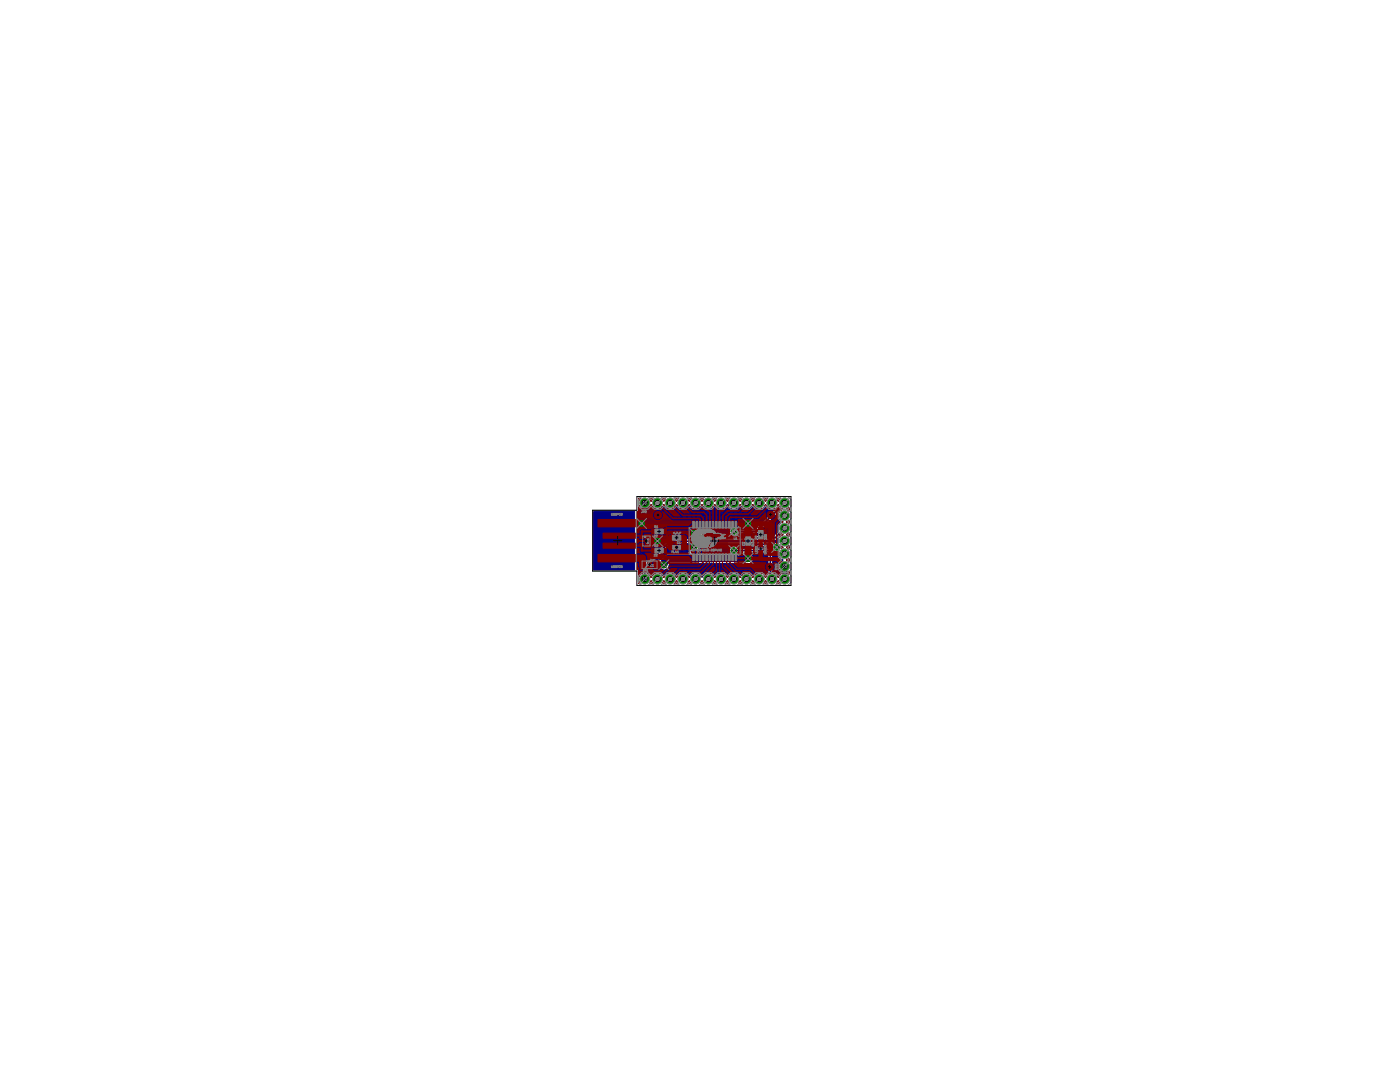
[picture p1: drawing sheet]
<svg xmlns="http://www.w3.org/2000/svg" width="279mm" height="216mm" viewBox="0 0 279 216" stroke-linecap="round" stroke-linejoin="round" font-family="sans-serif">
<path d="M142.8 107.7h.8M143.2 107.3v.8" fill="none" stroke="#000" stroke-width=".2"/>
<g fill="none" stroke="#808080" stroke-width=".2">
<path d="M128.2 111.3l-.1 .2 .1 .2 .4-.1M128.2 111.3h.1M128.6 111.1l-.4-.1-.1 .1 .1 .2M128.9 111.7h.4M129.3 111.2l-.2-.2v.7M129.6 111.1l.1 .6 .4-.1M129.6 111.1l.3-.1 .2 .6M129.6 111.1l.5 .5M130.2 103l.3-.3h.2v1.1M130.2 103v.8M130.2 103l-.3-.3-.3 .3v.8M130.8 111.1l-.1-.1-.3 .1 .4 .6h-.4"/>
<path d="M131.1 111.3h.5M131.1 111.7v-.5l.2-.2 .3 .2v.5M131.6 102.7h.5l.3 .3v.5l-.3 .3h-.5l-.3-.3v-.5zM131.6 114h.5M131.8 111.1l.4-.1 .1 .6M131.8 111.1l.2 .6 .3-.1M131.8 111.1l.5 .5M132.1 113.5l-.3-.2v.7M132.3 113.9l.1 .1zM132.7 114h.5M132.7 111.3l-.1 .2 .1 .2 .4-.1M132.7 111.3h.1"/>
<path d="M132.9 102.7h.8l.3 .3v.5l-.3 .3h-.8M133.1 111.1l-.4-.1-.1 .1 .1 .2M133.2 113.5l-.3-.2v.7M133.5 111.3l-.2 .2 .2 .2 .3-.1M133.5 111.3h.1M133.8 111.1l-.3-.1-.2 .1 .2 .2M134.1 111.6l.1 .1zM134.1 111.2l.1 .1zM134.2 113.5l.3 .5 .2-.5M134.5 111.7v-.5l.2-.2 .2 .2v.5M134.5 111.3h.4M134.6 103.5h.2v.3h-.2z"/>
<path d="M135.2 111.1l.1-.1 .4 .1-.1 .6-.4-.1M135.4 102.7h.8l.3 .3-.3 .3h-.6l-.2 .2 .2 .3h.9M135.4 113.7h-.4l.1-.2 .3 .1v.3l-.3 .1M135.9 113.7l-.2 .3M136.2 113.7l-.5-.1 .1-.3h.4v.7M136.4 111.5h-.3l-.1-.4 .4-.1v.7M137 102.7h.5M137.3 102.5v1l-.3 .3M137.7 112.6h.8l.3 .3v.5l-.3 .3h-.8M138.1 103.8v-.8l.3-.3h.8v1.1M139.4 112.9l.2-.3h.6l.2 .3v.5l-.2 .3h-.6l-.2-.3zM140.8 103.3h-1.1v-.3l.3-.3h.5l.3 .3v.5l-.3 .3h-.5"/>
<path d="M141 112.4l.3-.3h.5l.3 .3v.2l-.3 .3h-.5l-.3 .3v.2l.3 .3h.5l.3-.3M141.2 107.5h.4M141.2 107.4h.4M141.2 107.3h.4M141.2 107.2h.4M141.2 107.1h.4M141.3 107.7h.3M141.3 107.6h.3M141.3 107h.3M141.3 107.8h.3M141.3 106.9h.3M141.3 107.9h.4"/>
<path d="M141.3 107.8l.4 .1M141.3 106.8h.4M141.3 107.9l.4 .1M141.4 108h.3M141.4 103.8h.8l.3-.3v-.5l-.3-.3h-.8v1.4l.2 .3h.3M141.4 108.1h.3M141.4 108.1h.4M141.4 108.2h.4M141.5 108.2l.4 .1M141.5 108.3h.4M141.5 108.4h.4M141.5 108.4h.5"/>
<path d="M141.6 108.5h.4M141.6 107.1h-.3M141.6 108.5h.5M141.6 108.5l.6 .1M141.7 107.7h.2M141.7 108.6h.5M141.7 107.8h.3M141.7 107.7h.1M141.7 107.6h.2M141.7 106.7h-.4M141.7 108.6l.6 .1M141.7 106.7h-.3"/>
<path d="M141.8 107.8h.2M141.8 107.5h.1M141.8 106.6h-.4M141.8 108.7h.6M141.8 107.8l.2 .1M141.8 106.5h-.4M141.8 108.8h.7M141.8 107.4h.2M141.9 106.4l-.4 .1M141.9 108.8h.7M141.9 107.9h.2M141.9 107.6h-.2"/>
<path d="M141.9 108.1h.4M141.9 106.4h-.4M141.9 108.2h2.5M141.9 107.9l.3 .1M142 108.9h.7M142 107.2h.5M142 108.2l.2 .1M142 107.4h-.2M142 107h2.3M142 107h.7M142 106.9h.5M142 106.3h-.5"/>
<path d="M142 108.9h.9M142 108h.2M142 106.9h.3M142 107.2h2.3M142 106.3h-.4M142 105.8h2.3M142 108.3h.3M142 108.1h.3M142.1 108.9h2.2M142.1 107.3h-.2M142.1 107.1h2.2M142.1 106.8h.2"/>
<path d="M142.1 106.2h-.5M142.1 108.4h.2M142.1 108.4h.4M142.2 107.3h-.3M142.2 107.1h2M142.2 105.7h2M142.2 109h2M142.2 107.7h.1M142.2 107.5h1.1M142.2 107.5h.4M142.2 107.4h1.9M142.2 107.3h1.9"/>
<path d="M142.2 106.1h-.5M142.2 108.5h.3M142.2 107.8h.3M142.2 107.7h.3M142.2 105.7h1.9M142.2 109.1h1.9M142.2 107.8h1.5M142.2 107.8h.7M142.3 107.9h.3M142.3 108.5h.3M142.3 107.9h1.8M142.3 105.6h1.8"/>
<path d="M142.3 106.8h-.1M142.3 109.1h1.7M142.3 108h1.7M142.3 108.5l.4 .1M142.3 108.1h1.7M142.3 106.6h1.7M142.3 106h-.5M142.4 106.5h1.6M142.4 108.1h1.6M142.4 106.5h1.5M142.4 106.7h1.6M142.4 106.4h1.5"/>
<path d="M142.4 105.6h1.5M142.4 106h-.6M142.5 108.6h.3M142.5 106.3h.6M142.5 109.2h1.4M142.5 106.3h.8M142.5 106.2h1.3M142.5 105.9h-.6M142.5 108.6l.5 .1M142.5 108.2h1.3M142.5 107.7h.1M142.5 107.5h-.3"/>
<path d="M142.5 106.7h1.3M142.5 105.5h1.3M142.5 107.8h.2M142.6 106.1h.5M142.6 107.5h.3M142.6 106.1h.4M142.6 109.2h1.1M142.6 108.3h1.1M142.6 107.6h-.4M142.6 106h.4M142.6 112.6v1.4l.3 .2h.3M142.6 107.5h.2"/>
<path d="M142.6 107.2h1.1M142.7 108.4h1M142.7 105.9h-.8M142.7 108.7h.3M142.7 107.7h.1M142.7 107.6h.1M142.7 106h.2M142.7 105.5h1M142.7 108.4h.9M142.7 107.9h.1M142.8 109.2h.8M142.8 108.8h.3"/>
<path d="M142.8 106.8h.7M142.8 105.8h-.8M142.8 107.8h.5M142.9 107.7h.1M142.9 107.6h.1M142.9 107.9h.6M142.9 108.8h.3M142.9 108.5h.5M142.9 107.5h.8M143 107.5h.8M143 107.8h.4M143 103.8v-1.1l.6-.5 .5 .5v1.1"/>
<path d="M143 103h1.1M143 107.7h.3M143 107.6h.3M143.1 105.4h.1M143.2 107.7h.1M143.2 106.1h.6M143.2 106.3h.7M143.3 106.1h.5M143.3 106h.5M143.4 106.3h.5M143.4 107.7h.4M143.4 107.7h.1"/>
<path d="M143.4 107.8h.1M143.4 106h.3M143.4 108.8h-.2M143.4 107.8h.4M143.5 105.9h.2M143.5 107.6h-.1M143.5 108.8h-.2M143.5 107.7h.2M143.6 107.6h.1M143.6 105.8h.8M143.6 107.9h.1M143.6 107h.8"/>
<path d="M143.7 108.7h-.4M143.7 107.6h.1M143.7 105.9h.7M143.7 112.6v.8l-.3 .3h-.8M143.7 107.7h.1M143.8 107.5h.4M143.8 108.6l-.5 .1M143.8 107.8h-.1M143.8 107.2h.6M143.8 106.9h.6M143.8 106.2h-1.3M143.8 105.9h.7"/>
<path d="M143.9 108.2h-1.9M143.9 107.8h.2M143.9 108.6h-.4M143.9 107.7h.2M143.9 107.6h.2M143.9 107.7h.1M143.9 106h.6M144 106.9h.3M144 108.5l-.4 .1M144 106h.6M144 108.1h.4M144 106.8h.3"/>
<path d="M144 106.7l.2 .1M144.1 108.5h-.3M144.1 107.9h-.4M144.1 107.8l-.3 .1M144.1 106.1h.5M144.1 107.8h-.2M144.1 107.5l-.7 .1M144.1 107.4h-1.9M144.2 106.1h.5M144.2 107.3h.2M144.2 108.4h-.3M144.2 106.2h.5"/>
<path d="M144.3 108.4h-.3M144.3 113.7v-.8l.2-.3h.9v1.1M144.3 107.3h.2M144.3 106.2h.4M144.3 108.3h-.2M144.3 108.1h-.2M144.3 107.4h.2M144.3 106.3h.5M144.3 108.9h-.9M144.3 108.4h.8M144.3 108h-.2M144.4 108.2l-.3 .1"/>
<path d="M144.4 107.4h.1M144.4 106.3h.4M144.4 108.9h-.8M144.4 108.2h-.5M144.4 108.4h.7M144.4 107.5h.2M144.4 107.9l-.2 .1M144.4 106.4h.4M144.4 108.8h-.7M144.4 108.3h.7M144.4 107.7h.3M144.4 107.5l.2 .1"/>
<path d="M144.4 106.4h.5M144.5 108.3h.6M144.5 107.9h-.3M144.5 106.4l.4 .1M144.5 108.8h-.6M144.5 107.7h.1M144.5 107.6h.1M144.5 108.2h.6M144.5 106.5h.4M144.5 108.7h-.5M144.5 107.8l-.2 .1M144.5 106.6h.4"/>
<path d="M144.6 108.1h.5M144.6 107.8h-.3M144.6 106.6h.3M144.6 108.6l-.6 .1M144.6 108h.5M144.6 106.7h.4M144.6 103.8v-.8l.3-.3h.8v1.1M144.6 107.8h-.2M144.7 108.6h-.6M144.7 106.8h.3M144.7 107.9h.4M144.7 107.8h.4"/>
<path d="M144.7 106.9h.4M144.7 107.7h.4M144.7 107h.4M144.7 109.4h.4M144.7 109.3h.4M144.7 109.2h.4M144.7 109.1h.4M144.7 109h.4M144.7 108.9h.4M144.7 108.8h.4M144.7 108.7h.4M144.7 108.6h.4"/>
<path d="M144.7 107.6h.4M144.7 107.1l.4 .1M144.7 107.1h.4M144.8 107.5h.3M144.8 107.4h.3M144.8 107.3h.3M144.8 107.2h.3M145.1 108.5l-.9 .1M145.1 108.5h-.8M145.9 113.7h.6M146.2 111.8v.3M146.3 102.7h.2l.6 .6"/>
<path d="M146.5 112.6h-.3v1.1M147 112.1h1.1M147.1 102.7v1.1M147.5 112.1v1.6M148.7 103.3h-1.1v-.3l.3-.3h.5l.3 .3v.5l-.3 .3h-.5M149.3 102.7h.5M149.5 102.5v1l-.2 .3M150.3 102.7h.6M150.6 102.5v1l-.3 .3M152.3 102.7h-.6l-.3 .3v.8h.9l.2-.3-.2-.2h-.9M154.2 103.3h-.8l-.3-.3v-.5l.3-.3h.8v1.6"/>
</g>
<path d="M118.5 101.9h8.1v11.9h-8.1z" fill="#808080" stroke="#808080" stroke-width=".2"/>
<path d="M118.5 101.9h8.1v11.9h-8.1z" fill="#000080" stroke="#000080" stroke-width=".2"/>
<path d="M149.3 104.5h-21.2v3.4h3.1M149.3 111.4h-15.9l-.9 1v.3" fill="none" stroke="#000080" stroke-width="1.4"/>
<path d="M128.7 100.4v3.4l-.6 .7M138.5 104.5v1.9M138.5 109.2v2.2M156.6 113v2.5" fill="none" stroke="#000080" stroke-width="1"/>
<g fill="none" stroke="#000080" stroke-width=".25">
<path d="M127.5 99.5h.2l-.2 .3zM127.6 99.5l-.1 .1M127.7 99.5h.1M129.7 99.5h.5l-.1 .1M129.7 99.5h.1M129.7 99.5l.2 .3M129.8 99.6h.3M129.9 99.5v.3M129.9 99.8h.1M130.1 99.6l-.2 .4v-.2M130.1 99.5v.1M132.2 99.5h.6l-.3 .5z"/>
<path d="M132.4 99.5v.3M132.4 99.8h.1M132.7 99.5v.1h-.4M134.7 99.5h.6l-.3 .5zM135 99.5v.3M135 99.8h.1M135.2 99.5v.1h-.3M137.3 99.5h.6l-.3 .5zM137.5 99.5v.3M137.5 99.8h.1M137.8 99.5l-.1 .1h-.3M139.9 99.6h.4"/>
<path d="M140 99.6l-.2-.1h.6l-.1 .1M140 99.6l.1 .4 .2-.4M140 99.5v.3M140.1 99.8h.1M140.3 99.5v.1M142.5 99.6h.3M142.5 99.6l-.2-.1h.6l-.1 .1M142.5 99.6l.1 .4 .2-.4M142.6 99.8h.1M142.6 99.5v.3M142.8 99.5v.1M144.9 99.5h.6l-.3 .5z"/>
<path d="M145 99.6h.3M145.1 99.8h.1M145.1 99.5v.3M145.4 99.5v.1M147.6 99.6l-.2-.1h.6l-.1 .1M147.6 99.6l.1 .4 .2-.4M147.6 99.6h.3M147.7 99.8h.1M147.7 99.5v.3M147.9 99.5v.1M150 99.5h.5l-.3 .5zM150.2 99.5v.3"/>
<path d="M150.2 99.8h.1M150.4 99.5v.1h-.3M152.5 99.5h.6l-.3 .5zM152.7 99.5v.3M152.7 99.8h.1M153 99.5v.1h-.4M155.2 99.6h.3M155.2 99.6l-.2-.1h.6l-.1 .1M155.2 99.6l.1 .4 .2-.4M155.3 99.5v.3M155.3 99.8h.1M155.5 99.5v.1"/>
<path d="M127.1 112.5h1.4M127.1 113.5h1M127.1 113.3h1M127.1 113h1M127.1 112.8h1.1M127.1 112.3h1.6M127.1 112h1.9M127.1 111.8h2.1M127.1 111.5h2.4M127.1 111.3h2.7M127.1 111h2.9M127.1 110.7h3.2"/>
<path d="M127.1 110.5h3.4M127.1 110.2h3.7M127.1 110h3.9M127.1 109.7h4.2M127.1 109.5h4.4M127.1 109.2h4.7M127.1 109h4.9M127.1 108.7h5.2M127.1 108.5h5.4M127.1 108.2h5.7M127.1 107.9h5.9M127.1 107.7h6.2"/>
<path d="M127.1 107.4h11.8M127.1 107.2h11.8M127.1 106.9h11.8M127.1 106.7h12M127.1 106.4h12.4M127.1 106.2h18.4M127.1 105.9h18.4M127.1 105.7h18.5M127.1 105.4h18.7M127.1 104.9h24.2M127.1 104.6h24.4M127.1 104.4h24.7"/>
<path d="M127.1 104.1h24.9M127.1 103.9h25.2M127.1 103.6h25.4M127.1 103.4h25.7M127.1 103.1h26M127.1 102.9h26.2M127.1 102.6h26.5M127.1 102.4h26.7M127.3 102.1h26.8M127.4 102.1v11.6M127.4 113.8h.7M127.5 114.3h.6"/>
<path d="M127.5 116.1l.2 .3h-.2zM127.5 116.3h.1M127.5 114.8h.1M127.5 114.5h.3M127.5 114h.6M127.5 101.9h26.8M127.5 101.6h.8M127.5 101.4h.3M127.5 101.1h.1v13.7M127.6 116.3v.1M127.9 101.4v13.1M128.1 101.5v12.9l-.5 .4"/>
<path d="M128.4 101.6v11M128.4 101.6l-.6-.3-.3-.4v1.1l-.4 .2v11.4l.4 .2v1.2l.1-.2M128.5 101.6h.3M128.5 101.4h.3M128.5 101.1h.3M128.5 100.9h.3M128.5 100.6h.3M128.6 100.5v11.9M128.9 101.6v10.5M129.1 101.6h1.7M129.1 101.6v10.3M129.2 114.3h1.6"/>
<path d="M129.2 114h24M129.2 113.8h3M129.2 113.5h2.6M129.2 113.3h2.4M129.4 101.5l-.6 .2v-1.2h-.3v1.2l-.1-.1M129.4 101.5v10.1M129.4 113.1v1.3M129.5 113h1.9M129.5 114.5h.9M129.5 101.4h.9v9.2M129.6 101.3v10.1M129.6 112.9v1.7"/>
<path d="M129.7 112.8h1.7M129.8 101.1h.3v9.7M129.8 114.8l.1 .4 .2-.4M129.8 116.3l-.1 .1h.5l-.1-.1M129.8 116.3l.1-.4 .2 .4M129.8 116.3h.3M129.8 114.8h.3M129.9 100.9v10.2M129.9 112.6v2.4M129.9 116.1v.3M129.9 100.9l-.5 .6M129.9 100.9v-.2a1.32 1.32 0 0 0 1.3 1 1.32 1.32 0 0 0 1.3-1 1.32 1.32 0 0 0 1.3 1 1.32 1.32 0 0 0 1.2-1 1.32 1.32 0 0 0 1.3 1 1.32 1.32 0 0 0 1.3-1 1.32 1.32 0 0 0 2 .8"/>
<path d="M129.9 116.1h.1M129.9 115h.1M129.9 100.9h.1M130 112.5h1.4M130.1 114.8a1.33 1.33 0 0 1 2.2 0M130.1 112.4v2.4M130.1 116.3v.1M130.2 112.3h1.2M130.4 112.1v2.4M130.5 112h1M130.6 101.5v8.8M130.6 111.8v2.6"/>
<path d="M130.7 111.8h.9M130.9 101.6v8.5M130.9 111.6v2.7M131 111.5h.8M131.1 101.7v8.1M131.1 111.3v2.9M131.3 111.3h.8M131.4 101.7v7.9M131.4 111.1v3.1M131.5 111h.8M131.6 111.8l-.2 .4M131.6 114.3h1.8"/>
<path d="M131.6 101.6h1.8M131.7 101.6v7.7M131.7 110.8v.9M131.7 113.4v.9M131.8 110.7h.8M131.9 101.5v7.6M131.9 110.6v.8M131.9 113.6v.8M132 110.5h.9M132.1 114.5h.8M132.1 101.4h.8v6.7M132.2 101.3v7.5"/>
<path d="M132.2 110.3v.9M132.2 113.7v.9M132.3 110.2h5.3M132.3 114.8l.2 .4a1.33 1.33 0 0 1 1.1-1 1.33 1.33 0 0 1 1.3 .6M132.3 116.3h.4M132.3 114.8h.4M132.3 101.1h.4v7.2M132.4 110.1v.8M132.4 113.8v1.2M132.4 116.1v.3M132.4 116.1h.1M132.4 115h.1"/>
<path d="M132.5 115.9l.3 .5h-.6zM132.5 110h5.1M132.5 100.9h-.1v7.7M132.7 109.8v.9M132.7 113.8v1M132.7 116.3v.1M132.7 113.8h20.5M132.8 109.7h4.8M132.9 109.6v.9M132.9 113.7v.8M133 109.5h4.6M133.2 101.5v6.3"/>
<path d="M133.2 109.3v1.1M133.2 113.5v.9M133.2 113.5h20M133.3 109.2h4.3M133.4 101.6v5.9M133.4 109.1v1.2M133.5 113h19.7M133.5 109h4.1M133.6 112.8h19.6M133.7 101.7v5.8M133.7 108.8v1.5M133.7 112.7v1.5"/>
<path d="M133.8 108.7h3.9M133.9 101.7v5.8M133.9 108.5v1.8M133.9 112.5v1.7M134 108.5l-4.8 4.8v1l.6 .5M134 108.5h3.9l-.2 .2M134.1 114.3h1.8M134.1 101.6h1.8M134.2 101.6v5.9M134.2 108.5v1.8M134.2 112.5v1.8M134.5 101.5v6"/>
<path d="M134.5 108.5v1.8M134.5 112.5v1.9M134.6 114.5h.8M134.6 101.4h.8l.1 6.1M134.7 101.3v6.2M134.7 108.5v1.8M134.7 112.5v2.1M134.9 116.3h.3M134.9 114.8h.3M134.9 101.1h.3v6.4M134.9 114.8l.1 .4a1.33 1.33 0 0 1 1.1-1 1.33 1.33 0 0 1 1.3 .6M135 108.5v1.8"/>
<path d="M135 112.5v2.5M135 116.1v.3M135 116.1h.1M135 115h.1M135 115.9l.3 .5h-.6zM135.1 100.9h-.1v6.6M135.2 108.5v1.8M135.2 112.5v2.3M135.2 116.3v.1M135.5 108.5v1.8M135.5 112.5v2M135.7 101.5v6"/>
<path d="M135.7 108.5v1.8M135.7 112.5v1.9M136 101.6v5.9M136 108.5v1.8M136 112.5v1.8M136.2 101.7v5.8M136.2 108.5v1.8M136.2 112.5v1.7M136.5 101.7v5.8M136.5 108.5v1.8M136.5 112.5v1.7M136.7 114.3h1.8"/>
<path d="M136.7 101.6h1.8M136.7 101.6v5.9M136.7 108.5v1.8M136.7 112.5v1.8M137 101.5v6M137 108.5v1.8M137 112.5v1.9M137.1 114.5h.9M137.1 101.4h.9v6.1M137.2 101.3v6.2M137.2 108.5v1.8M137.2 112.5v2.1"/>
<path d="M137.4 116.3h.3M137.4 114.8h.3M137.4 101.1h.3l.1 6.4M137.5 108.5v1.8M137.5 112.5v2.5M137.5 116.1v.3M137.5 116.1h.1M137.5 115h.1M137.6 115.9l.3 .5h-.6zM137.6 100.9l-.1 6.6M137.7 108.7l-.1 .3v1.3h-4.4l-.4 .2-1.2 1.3M137.8 108.5v.1"/>
<path d="M137.8 112.5v2.3M137.8 116.3v.1M138 112.5v2M138.3 101.5v6M138.3 112.5v1.9M138.5 101.6v5.9M138.5 112.5v1.8M138.8 101.7v5.8M138.8 112.5v1.7M139 106.8l-.1 .7h-5.4l-5.4 5.3M139 101.7v5.1M139 112.5v1.7"/>
<path d="M139.2 114.3h1.8M139.2 101.6h1.8M139.3 101.6v4.9M139.3 112.5v1.8M139.4 108.8h.1a.94 .94 0 0 0 .8 .7 .94 .94 0 0 0 .9-.4h4.7a.87 .87 0 0 0-.3 1.2h-6.2zM139.4 110.2h6.2M139.4 110h6.1M139.4 109.7h6.1M139.4 109.5h.7M139.4 109h.2M139.4 109.2h.3M139.5 101.5v4.9"/>
<path d="M139.5 108.9v1.4M139.5 112.5v1.9M139.6 114.4a1.34 1.34 0 0 0-2 .8l-.2-.4M139.6 114.4l.4 .4M139.6 101.5l.5-.8a1.32 1.32 0 0 0 2 .8M139.7 114.5h.8M139.7 101.4h.8v5.4M139.8 101.3v5.1M139.8 109.3v1M139.8 112.5v2.1M139.9 116.3h.4M139.9 114.8h.4"/>
<path d="M139.9 101.1h.4M140 114.8l.1 .4 .2-.4M140 116.3l-.2 .1h.6l-.1-.1M140 116.3l.1-.4 .2 .4M140 109.4v.9M140 112.5v2.5M140 116.1v.3M140.1 116.1h.1M140.1 115h.1M140.1 106.4h5.5M140.1 100.9l-.1 5.5M140.3 101.1v5.4"/>
<path d="M140.3 109.5v.8M140.3 112.5v2.3M140.3 116.3v.1M140.3 106.5l.3 .3M140.3 106.5a.93 .93 0 0 0-1.3 .3M140.5 106.7h5.3M140.5 109.5v.8M140.5 112.5v2M140.7 109.5h4.9M140.8 101.5v5.3M140.8 109.4v.9M140.8 112.5v1.9"/>
<path d="M141.1 101.6v5.2M141.1 107.8v.1M141.1 109.3v1M141.1 112.5v1.8M141.1 109.2h4.7M141.1 107.9h14.2M141.3 101.7v5.1M141.3 107.8v.3M141.3 109.1v1.2M141.3 112.5v1.7M141.6 101.7v5.1M141.6 107.8v.3"/>
<path d="M141.6 109.1v1.2M141.6 112.5v1.7M141.8 114.3h1.7M141.8 101.6h1.7M141.8 101.6v5.2M141.8 107.8v.3M141.8 109.1v1.2M141.8 112.5v1.8M142.1 101.5v5.3M142.1 107.8v.3M142.1 109.1v1.2M142.1 112.5v1.9"/>
<path d="M142.1 114.4a1.35 1.35 0 0 0-1.8 .4M142.1 114.4l.4 .4M142.1 101.5l.5-.8a1.32 1.32 0 0 0 1.3 1 1.32 1.32 0 0 0 1.3-1 1.32 1.32 0 0 0 1.3 1 1.32 1.32 0 0 0 1.2-1 1.31 1.31 0 0 0 1.3 1 1.31 1.31 0 0 0 1.2-1 1.32 1.32 0 0 0 1.3 1 1.32 1.32 0 0 0 1.3-1 1.28 1.28 0 0 0 1.9 .8l-4 4h-3.5l-.6-.4M142.2 114.5h.9M142.2 101.4h.9M142.3 101.3v5.5M142.3 107.8v.3M142.3 109.1v1.2M142.3 112.5v2.1M142.5 116.3h.3M142.5 114.8h.3M142.5 101.1h.3"/>
<path d="M142.5 114.8l.1 .4 .2-.4M142.5 116.3l-.2 .1h.6l-.1-.1M142.5 116.3l.1-.4 .2 .4M142.6 116.1h.1M142.6 115h.1M142.6 107.8v.3M142.6 109.1v1.2M142.6 112.5v2.5M142.6 116.1v.3M142.7 100.9h-.1v5.9M142.8 114.8a1.33 1.33 0 0 1 1.3-.6 1.33 1.33 0 0 1 1.1 1l.1-.4M142.8 101.1v5.7"/>
<path d="M142.8 107.8v.3M142.8 109.1v1.2M142.8 112.5v2.3M142.8 116.3v.1M143.1 101.4v5.4M143.1 107.8v.3M143.1 109.1v1.2M143.1 112.5v2M143.3 101.5v5.3M143.3 107.8v.3M143.3 109.1v1.2M143.3 112.5v1.9"/>
<path d="M143.6 101.6v5.2M143.6 107.8v.3M143.6 109.1v1.2M143.6 112.5v1.8M143.8 101.7v5.1M143.8 107.8v.3M143.8 109.1v1.2M143.8 112.5v1.7M144.1 101.7v5.1M144.1 107.8v.3M144.1 109.1v1.2M144.1 112.5v1.7"/>
<path d="M144.3 114.3h1.7M144.3 101.6h1.7M144.4 101.6v5.2M144.4 107.8v.3M144.4 109.1v1.2M144.4 112.5v1.8M144.6 101.5v5.3M144.6 107.8v.3M144.6 109.1v1.2M144.6 112.5v1.9M144.8 114.5h.8M144.8 101.4h.8"/>
<path d="M144.9 101.3v5.5M144.9 107.8v.3M144.9 109.1v1.2M144.9 112.5v2.1M145 116.3h.3M145 114.8h.3M145 101.1h.3M145.1 116.1h.1M145.1 115h.1M145.1 107.8v.3M145.1 109.1v1.2M145.1 112.5v2.5"/>
<path d="M145.1 116.1v.3M145.2 115.9l.3 .5h-.6zM145.2 100.9h-.1v5.9M145.3 114.8a1.33 1.33 0 0 1 2.3 0M145.4 101.1v5.7M145.4 107.8v.3M145.4 109.1v1.2M145.4 112.5v2.3M145.4 116.3v.1M145.6 101.4v4.2M145.6 106.5v.3M145.6 107.8v.3"/>
<path d="M145.6 109.1v.3M145.6 110.3h.1M145.6 112.5v2M145.9 101.5v3.8M145.9 107.8v.3M145.9 112.5v1.9M146.1 101.6l.1 3.6h-19.1M146.1 107.8v.3M146.1 112.5v1.8M146.4 101.7v3.4M146.4 107.8v.3M146.4 112.5v1.7"/>
<path d="M146.6 105.1a.94 .94 0 0 0-1 .5 .94 .94 0 0 0 .3 1.2h-5.3M146.6 101.7v3.4M146.6 107.8v.3M146.6 112.5v1.7M146.7 105.2h4.3M146.8 114.3h1.8M146.8 101.6h1.8M146.9 101.6v3.6M146.9 107.8v.3M146.9 112.5v1.8M147 109.1h7.1v.4l-.1-.2h-6.8zM147.2 109.1l-.1 .1h7"/>
<path d="M147.2 101.5l-.1 3.9h3.7M147.2 107.8v.3M147.2 112.5v1.9M147.3 114.5h.8M147.3 101.4h.8v4.1M147.4 101.3v4.2M147.4 106.6v.2M147.4 107.8v.3M147.4 109.1v.2M147.4 112.5v2.1M147.6 114.8l.1 .4 .2-.4M147.6 116.3l-.2 .1h.6l-.1-.1"/>
<path d="M147.6 116.3l.1-.4 .2 .4M147.6 116.3h.3M147.6 114.8h.3M147.6 101.1h.3M147.7 116.1h.1M147.7 115h.1M147.7 106.6v.2M147.7 107.8v.3M147.7 109.1v.2M147.7 112.5v2.5M147.7 116.1v.3M147.8 100.9h-.1v4.6"/>
<path d="M147.9 114.8a1.33 1.33 0 0 1 2.2 0M147.9 101.1v4.4M147.9 106.6v.2M147.9 107.8v.3M147.9 109.1v.2M147.9 112.5v2.3M147.9 116.3v.1M148.1 106.6v.2M148.1 107.8v.3M148.1 109.1v.2M148.1 112.5v2M148.4 101.5v4"/>
<path d="M148.4 106.6v.2M148.4 107.8v.3M148.4 109.1v.2M148.4 112.5v1.9M148.7 101.6v3.9M148.7 106.6v.2M148.7 107.8v.3M148.7 109.1v.2M148.7 112.5v1.8M148.9 101.7v3.8M148.9 106.6v.2M148.9 107.8v.3"/>
<path d="M148.9 109.1v.2M148.9 112.5v1.7M149.2 101.7v3.8M149.2 106.6v.2M149.2 107.8v.3M149.2 109.1v.2M149.2 112.5v1.7M149.4 114.3h1.7M149.4 101.6h1.7M149.4 101.6v3.9M149.4 106.6v.2M149.4 107.8v.3"/>
<path d="M149.4 109.1v.2M149.4 112.5v1.8M149.7 101.5v4M149.7 106.6v.2M149.7 107.8v.3M149.7 109.1v.2M149.7 110.4h.1M149.7 112.5v1.9M149.8 114.5h.9M149.8 101.4h.9v4.1M149.9 110.5h3.3M149.9 110.5l-.3-.1h3.6v4.1"/>
<path d="M149.9 110.5a1.11 1.11 0 0 1 .5 1.2 1.11 1.11 0 0 1-.9 .8M149.9 101.3v4.2M149.9 106.6v.2M149.9 107.8v.3M149.9 109.1v.2M149.9 110.4v.1M149.9 112.3v2.3M150 112.3h3.2M150.1 114.8l.1 .4a1.33 1.33 0 0 1 1.1-1 1.33 1.33 0 0 1 1.3 .6M150.1 116.3h.3M150.1 114.8h.3M150.1 101.1h.3v4.4"/>
<path d="M150.1 110.7h3.1M150.2 106.6v.2M150.2 107.8v.3M150.2 109.1v.2M150.2 110.4v.4M150.2 112.1v2.9M150.2 116.1v.3M150.2 116.1h.1M150.2 115h.1M150.2 115.9l.3 .5h-.5zM150.2 112h3M150.3 111h2.9"/>
<path d="M150.3 100.9h-.1v4.6M150.3 111.8h2.9M150.4 111.5h2.8M150.4 111.3h2.8M150.4 106.6v.2M150.4 107.8v.3M150.4 109.1v.2M150.4 110.4v4.4M150.4 116.3v.1M150.7 106.6v.2M150.7 107.8v.3M150.7 109.1v.2"/>
<path d="M150.7 110.4v4.1M150.9 101.5v3.7M150.9 106.6v.2M150.9 107.8v.3M150.9 109.1v.2M150.9 110.4v4M151.2 101.6v3.4M151.2 106.5v.3M151.2 107.8v.3M151.2 109.1v.2M151.2 110.4v3.9M151.3 106.4h3.5"/>
<path d="M151.4 101.7v3M151.4 106.2v.6M151.4 107.8v.3M151.4 109.1v.2M151.4 110.4v3.8M151.5 106.2h3.6M151.7 101.7v2.8M151.7 106v.8M151.7 107.8v.3M151.7 109.1v.2M151.7 110.4v3.8M151.8 105.9h3.5"/>
<path d="M151.9 114.3h1.3M151.9 101.6h1.8M152 101.6v2.6M152 105.7v1.1M152 107.8v.3M152 109.1v.2M152 110.4v3.9M152.2 101.5v2.5M152.2 105.5v1.3M152.2 107.8v.3M152.2 109.1v.2M152.2 110.4v4"/>
<path d="M152.3 105.4h3M152.4 101.4h.8v1.6M152.4 114.5h.8M152.5 101.3v2.4M152.5 105.2v1.6M152.5 107.8v.3M152.5 109.1v.2M152.5 110.4v4.2M152.6 116.3h.4M152.6 114.8h.4M152.6 101.1h.4v2.1M152.7 105v1.8"/>
<path d="M152.7 107.8v.3M152.7 109.1v.2M152.7 110.4v4.6M152.7 116.1v.3M152.7 116.1h.1M152.7 115h.1M152.8 115.9l.3 .5h-.6zM152.8 104.9h2.6M152.8 100.9h-.1v2.6M153 104.7v2.1M153 107.8v.3M153 109.1v.2"/>
<path d="M153 110.4v4.4M153 116.3v.1M153 104.6h2.5M153.2 112.5h-19.3l-.3 .3a1.1 1.1 0 0 1-1.1 1 1.1 1.1 0 0 1-1.1-.9M153.2 114.5l-.4 .7-.2-.4M153.2 113.3h-19.8v1M153.2 104.5v2.3M153.2 107.8v.3M153.2 109.1v.2M153.5 101.5v1.2M153.5 104.2v2.6M153.5 107.8v.3"/>
<path d="M153.5 109.1v.2M153.5 104.1h2.7M153.7 101.6v.8M153.7 103.9v2.9M153.7 107.8v.3M153.7 109.1v.2M153.8 103.9h1.9M154 101.7v.5M154 103.7v3.1M154 107.8v.3M154 109.1v.2M154.1 103.6h1.4"/>
<path d="M154.2 101.7v.2M154.2 103.4v3.4M154.2 107.8v.3M154.3 112.5h1.1M154.3 114h1.4M154.3 113.8h1.2M154.3 113.5h1.1M154.3 113.3h1M154.3 113h1M154.3 112.3h1.2M154.3 112h1.4M154.3 111.8h1.9"/>
<path d="M154.3 111.5h1.4l.1 .5M154.3 111.3h1.2v.9M154.3 111h1.1M154.3 110.7h1M154.3 110.5h2.2M154.3 110.2h1M154.3 110h.2M154.3 103.4h1.1M154.4 114.3h1.3M154.4 101.6h.2M154.5 101.6v.1M154.5 103.2v3.5"/>
<path d="M154.5 107.8v.3M154.5 110v4.3M154.6 103.1h.7l.2 .5M154.6 106.7h-7.5l.1 .1M154.7 102.9v3.6M154.7 110.1v4.3M154.8 102.9h.5M154.9 114.5h.8M155 102.7v3.6M155 107.8v.5M155 110.2v4.4M155.1 102.6h.2l.1-.3-4.3 4.3h-3.9l-.2 .2h7.5l.9-.9-.1-.2h-3.3"/>
<path d="M155.1 107.7h.2l.1-.4-.5 .5h-13.9l.2 .3h13.4l.2 .2h.5v-.1h-.6v-.4M155.2 116.3h.3M155.2 114.8h.3M155.2 116.3l-.2 .1h.6l-.1-.1M155.2 114.8l.1 .4 .2-.4M155.2 116.3l.1-.4 .2 .4M155.3 102.4v3.6M155.3 107.5v.8M155.3 110.1v4.9M155.3 116.1v.3M155.3 113.3l.2 .5M155.3 116.1h.1"/>
<path d="M155.3 115h.1M155.3 110.8v-.2h1.2v-.2h-1.2v-.3a.87 .87 0 0 1-1-.3v4.4l.5 .2 .4 .4M155.3 110.8l.1 .2M155.3 100.7l-.1 .2zM155.3 100.9h.1M155.3 107.4h.1M155.3 102.4h.1M155.4 111l.3 .5 .5 .2M155.5 113.8l.2 .2M155.5 103.6l.7 .5M155.5 112.3l-.2 .5h-1M155.5 103.7v.9"/>
<path d="M155.5 110.4v.2M155.5 113.8v1M155.5 116.3v.1M155.7 114v.6M155.7 114.6l-.2 .2M155.8 103.9l-.1 .5h-2.4M155.8 110.4v.2M155.9 109.1l.3 .1-.3 .1zM155.9 109.2h.3M156 106.8l.2-.1zM156 101.7l.2-.1zM156 101.7h.1"/>
<path d="M156 104.1v.1M156 106.7v.1M156 109.1v.2M156 110.4v.2M156 111.7v.1M156.1 106.7h.1M156.1 101.6h.1M156.2 104.1l-.7 .6-.2 .5h-2.8M156.2 111.7l-.7 .6M156.3 110.4v.2M157 111.7l.3 .2M157 106.7l.5-.3v.6l-.2-.2"/>
<path d="M157 109.2l.5-.3v.6M157 106.7l.3 .1M157 101.6l.5 .3M157 104.1l.3 .2M157 109.2l.3 .1M157 111.8h.5M157 109.2h.5M157 106.7h.5M157 104.1h.5M157 101.6h.5M157 101.6h.1M157 104.1v.1"/>
<path d="M157 106.7h.1M157 109.2h.1M157 111.7v.1M157.3 111.6l-.3 .1M157.3 109.3l.2 .2M157.3 101.5v.2M157.3 104v.3M157.3 106.6v.2M157.3 109.1v.3M157.3 111.6v.3M157.3 101.5l.2-.2v.6M157.3 101.5l-.3 .1"/>
<path d="M157.4 112h.1M157.4 111.5h.1M157.4 109.5h.1M157.4 109h.1M157.4 106.9h.1M157.4 106.4h.1M157.4 104.4h.1M157.4 103.9h.1M157.4 101.9h.1M157.4 101.4h.1M157.5 111.5l-.2 .1M157.5 114.3h.1"/>
<path d="M157.5 111.5v.5l-.2-.1M157.5 111.5h.1M157.5 103.9v.5l-.2-.1M157.5 114.6h.1M157.5 103.9l-.5 .2M157.5 114.5h.1M157.5 114v.6"/>
</g>
<path d="M140.4 108.6h14l.6 .6M140.4 108.6l-.3-.3h-.9l-.3-.3h-5.1l-5.1 5.1v2.4M140.4 108.6h.1M146.5 109.9h7.2v5.3l.4 .3M156.6 100.4l-5.7 5.6h-4.4M156.6 105.4l-1.9 1.9h-14.9" fill="none" stroke="#000080" stroke-width=".32"/>
<circle cx="156.6" cy="113" r=".93" fill="#008000" stroke="#008000" stroke-width=".2"/>
<circle cx="156.6" cy="113" r=".51" fill="#fff" stroke="#000" stroke-width=".2"/>
<circle cx="156.6" cy="110.5" r=".93" fill="#008000" stroke="#008000" stroke-width=".2"/>
<circle cx="156.6" cy="110.5" r=".51" fill="#fff" stroke="#000" stroke-width=".2"/>
<circle cx="156.6" cy="108" r=".93" fill="#008000" stroke="#008000" stroke-width=".2"/>
<circle cx="156.6" cy="107.9" r=".51" fill="#fff" stroke="#000" stroke-width=".2"/>
<circle cx="156.6" cy="105.4" r=".93" fill="#008000" stroke="#008000" stroke-width=".2"/>
<circle cx="156.6" cy="105.4" r=".51" fill="#fff" stroke="#000" stroke-width=".2"/>
<circle cx="156.6" cy="102.9" r=".93" fill="#008000" stroke="#008000" stroke-width=".2"/>
<circle cx="156.6" cy="102.9" r=".51" fill="#fff" stroke="#000" stroke-width=".2"/>
<circle cx="128.7" cy="115.5" r=".93" fill="#008000" stroke="#008000" stroke-width=".2"/>
<circle cx="128.7" cy="115.5" r=".51" fill="#fff" stroke="#000" stroke-width=".2"/>
<circle cx="131.2" cy="115.5" r=".93" fill="#008000" stroke="#008000" stroke-width=".2"/>
<circle cx="131.2" cy="115.5" r=".51" fill="#fff" stroke="#000" stroke-width=".2"/>
<circle cx="133.8" cy="115.5" r=".93" fill="#008000" stroke="#008000" stroke-width=".2"/>
<circle cx="133.8" cy="115.5" r=".51" fill="#fff" stroke="#000" stroke-width=".2"/>
<circle cx="136.3" cy="115.5" r=".93" fill="#008000" stroke="#008000" stroke-width=".2"/>
<circle cx="136.3" cy="115.5" r=".51" fill="#fff" stroke="#000" stroke-width=".2"/>
<circle cx="138.8" cy="115.5" r=".93" fill="#008000" stroke="#008000" stroke-width=".2"/>
<circle cx="138.8" cy="115.5" r=".51" fill="#fff" stroke="#000" stroke-width=".2"/>
<circle cx="141.4" cy="115.5" r=".93" fill="#008000" stroke="#008000" stroke-width=".2"/>
<circle cx="141.4" cy="115.5" r=".51" fill="#fff" stroke="#000" stroke-width=".2"/>
<circle cx="143.9" cy="115.5" r=".93" fill="#008000" stroke="#008000" stroke-width=".2"/>
<circle cx="143.9" cy="115.5" r=".51" fill="#fff" stroke="#000" stroke-width=".2"/>
<circle cx="146.5" cy="115.5" r=".93" fill="#008000" stroke="#008000" stroke-width=".2"/>
<circle cx="146.5" cy="115.5" r=".51" fill="#fff" stroke="#000" stroke-width=".2"/>
<circle cx="149" cy="115.5" r=".93" fill="#008000" stroke="#008000" stroke-width=".2"/>
<circle cx="149" cy="115.5" r=".51" fill="#fff" stroke="#000" stroke-width=".2"/>
<circle cx="151.5" cy="115.5" r=".93" fill="#008000" stroke="#008000" stroke-width=".2"/>
<circle cx="151.5" cy="115.5" r=".51" fill="#fff" stroke="#000" stroke-width=".2"/>
<circle cx="154.1" cy="115.5" r=".93" fill="#008000" stroke="#008000" stroke-width=".2"/>
<circle cx="154.1" cy="115.5" r=".51" fill="#fff" stroke="#000" stroke-width=".2"/>
<circle cx="156.6" cy="115.5" r=".93" fill="#008000" stroke="#008000" stroke-width=".2"/>
<circle cx="156.6" cy="115.5" r=".51" fill="#fff" stroke="#000" stroke-width=".2"/>
<circle cx="128.7" cy="100.4" r=".93" fill="#008000" stroke="#008000" stroke-width=".2"/>
<circle cx="128.7" cy="100.4" r=".51" fill="#fff" stroke="#000" stroke-width=".2"/>
<circle cx="131.2" cy="100.4" r=".93" fill="#008000" stroke="#008000" stroke-width=".2"/>
<circle cx="131.2" cy="100.4" r=".51" fill="#fff" stroke="#000" stroke-width=".2"/>
<circle cx="133.8" cy="100.4" r=".93" fill="#008000" stroke="#008000" stroke-width=".2"/>
<circle cx="133.8" cy="100.4" r=".51" fill="#fff" stroke="#000" stroke-width=".2"/>
<circle cx="136.3" cy="100.4" r=".93" fill="#008000" stroke="#008000" stroke-width=".2"/>
<circle cx="136.3" cy="100.4" r=".51" fill="#fff" stroke="#000" stroke-width=".2"/>
<circle cx="138.8" cy="100.4" r=".93" fill="#008000" stroke="#008000" stroke-width=".2"/>
<circle cx="138.8" cy="100.4" r=".51" fill="#fff" stroke="#000" stroke-width=".2"/>
<circle cx="141.4" cy="100.4" r=".93" fill="#008000" stroke="#008000" stroke-width=".2"/>
<circle cx="141.4" cy="100.4" r=".51" fill="#fff" stroke="#000" stroke-width=".2"/>
<circle cx="143.9" cy="100.4" r=".93" fill="#008000" stroke="#008000" stroke-width=".2"/>
<circle cx="143.9" cy="100.4" r=".51" fill="#fff" stroke="#000" stroke-width=".2"/>
<circle cx="146.5" cy="100.4" r=".93" fill="#008000" stroke="#008000" stroke-width=".2"/>
<circle cx="146.5" cy="100.4" r=".51" fill="#fff" stroke="#000" stroke-width=".2"/>
<circle cx="149" cy="100.4" r=".93" fill="#008000" stroke="#008000" stroke-width=".2"/>
<circle cx="149" cy="100.4" r=".51" fill="#fff" stroke="#000" stroke-width=".2"/>
<circle cx="151.5" cy="100.4" r=".93" fill="#008000" stroke="#008000" stroke-width=".2"/>
<circle cx="151.5" cy="100.4" r=".51" fill="#fff" stroke="#000" stroke-width=".2"/>
<circle cx="154.1" cy="100.4" r=".93" fill="#008000" stroke="#008000" stroke-width=".2"/>
<circle cx="154.1" cy="100.4" r=".51" fill="#fff" stroke="#000" stroke-width=".2"/>
<circle cx="156.6" cy="100.4" r=".93" fill="#008000" stroke="#008000" stroke-width=".2"/>
<circle cx="156.6" cy="100.4" r=".51" fill="#fff" stroke="#000" stroke-width=".2"/>
<circle cx="128.1" cy="104.5" r=".55" fill="#008000" stroke="#008000" stroke-width=".2"/>
<circle cx="128.1" cy="104.5" r=".3" fill="#fff" stroke="#000" stroke-width=".2"/>
<circle cx="149.3" cy="104.5" r=".55" fill="#008000" stroke="#008000" stroke-width=".2"/>
<circle cx="149.3" cy="104.5" r=".3" fill="#fff" stroke="#000" stroke-width=".2"/>
<circle cx="131.2" cy="107.9" r=".55" fill="#008000" stroke="#008000" stroke-width=".2"/>
<circle cx="131.2" cy="107.9" r=".3" fill="#fff" stroke="#000" stroke-width=".2"/>
<circle cx="138.5" cy="106.4" r=".55" fill="#008000" stroke="#008000" stroke-width=".2"/>
<circle cx="138.5" cy="106.4" r=".3" fill="#fff" stroke="#000" stroke-width=".2"/>
<circle cx="132.5" cy="112.7" r=".55" fill="#008000" stroke="#008000" stroke-width=".2"/>
<circle cx="132.5" cy="112.7" r=".3" fill="#fff" stroke="#000" stroke-width=".2"/>
<circle cx="149.3" cy="111.4" r=".55" fill="#008000" stroke="#008000" stroke-width=".2"/>
<circle cx="149.3" cy="111.4" r=".3" fill="#fff" stroke="#000" stroke-width=".2"/>
<circle cx="138.5" cy="109.2" r=".55" fill="#008000" stroke="#008000" stroke-width=".2"/>
<circle cx="138.5" cy="109.2" r=".3" fill="#fff" stroke="#000" stroke-width=".2"/>
<circle cx="146.5" cy="109.9" r=".55" fill="#008000" stroke="#008000" stroke-width=".2"/>
<circle cx="146.5" cy="109.9" r=".3" fill="#fff" stroke="#000" stroke-width=".2"/>
<circle cx="146.5" cy="106" r=".55" fill="#008000" stroke="#008000" stroke-width=".2"/>
<circle cx="146.5" cy="106" r=".3" fill="#fff" stroke="#000" stroke-width=".2"/>
<circle cx="140.4" cy="108.6" r=".55" fill="#008000" stroke="#008000" stroke-width=".2"/>
<circle cx="140.4" cy="108.6" r=".3" fill="#fff" stroke="#000" stroke-width=".2"/>
<circle cx="155" cy="109.2" r=".55" fill="#008000" stroke="#008000" stroke-width=".2"/>
<circle cx="155" cy="109.2" r=".3" fill="#fff" stroke="#000" stroke-width=".2"/>
<circle cx="139.8" cy="107.3" r=".55" fill="#008000" stroke="#008000" stroke-width=".2"/>
<circle cx="139.8" cy="107.3" r=".3" fill="#fff" stroke="#000" stroke-width=".2"/>
<g fill="#800000" stroke="#800000" stroke-width=".2">
<path d="M142.2 103.9h.3v1.2h-.3z"/>
<path d="M142.8 103.9h.3v1.2h-.3z"/>
<path d="M141.5 103.9h.3v1.2h-.3z"/>
<path d="M140.9 103.9h.3v1.2h-.3z"/>
<path d="M140.2 103.9h.3v1.2h-.3z"/>
<path d="M139.6 103.9h.3v1.2h-.3z"/>
<path d="M138.9 103.9h.3v1.2h-.3z"/>
<path d="M138.3 103.9h.3v1.2h-.3z"/>
<path d="M143.5 103.9h.3v1.2h-.3z"/>
<path d="M144.1 103.9h.3v1.2h-.3z"/>
<path d="M144.8 103.9h.3v1.2h-.3z"/>
<path d="M145.4 103.9h.3v1.2h-.3z"/>
<path d="M146 103.9h.3v1.2h-.3z"/>
<path d="M146.7 103.9h.3v1.2h-.3z"/>
<path d="M138.3 110.8h.3v1.2h-.3z"/>
<path d="M138.9 110.8h.3v1.2h-.3z"/>
<path d="M139.6 110.8h.3v1.2h-.3z"/>
<path d="M140.2 110.8h.3v1.2h-.3z"/>
<path d="M140.9 110.8h.3v1.2h-.3z"/>
<path d="M141.5 110.8h.3v1.2h-.3z"/>
<path d="M142.2 110.8h.3v1.2h-.3z"/>
<path d="M142.8 110.8h.3v1.2h-.3z"/>
<path d="M143.5 110.8h.3v1.2h-.3z"/>
<path d="M144.1 110.8h.3v1.2h-.3z"/>
<path d="M144.8 110.8h.3v1.2h-.3z"/>
<path d="M145.4 110.8h.3v1.2h-.3z"/>
<path d="M146.1 110.8h.3v1.2h-.3z"/>
<path d="M146.7 110.8h.3v1.2h-.3z"/>
<path d="M119.3 110.6h7.5v1.5h-7.5z"/>
<path d="M120.4 108.4h6.4v1h-6.4z"/>
<path d="M120.4 106.4h6.4v1h-6.4z"/>
<path d="M119.3 103.7h7.5v1.4h-7.5z"/>
<path d="M130.1 105.5h1.1v1.1h-1.1z"/>
<path d="M131.8 105.5h1.1v1.1h-1.1z"/>
<path d="M130.1 109.3h1.1v1.1h-1.1z"/>
<path d="M131.8 109.3h1.1v1.1h-1.1z"/>
<path d="M151.4 108.4h.8v.8h-.8z"/>
<path d="M151.4 109.9h.8v.8h-.8z"/>
<path d="M135.3 106.8h1.1v1h-1.1z"/>
<path d="M133.6 106.8h1.1v1h-1.1z"/>
<path d="M148.8 108.2h1v1.1h-1z"/>
<path d="M148.8 106.6h1v1.1h-1z"/>
<path d="M151.3 107h1v1.1h-1z"/>
<path d="M151.3 105.3h1v1.1h-1z"/>
<path d="M127.7 111.8h1v1.8h-1z"/>
<path d="M130.5 111.8h1v1.8h-1z"/>
<path d="M135.5 108.7h1v1h-1z"/>
<path d="M133.5 108.7h1v1h-1z"/>
<path d="M127.7 107.1h.8v.4h-.8z"/>
<path d="M127.7 108.4h.8v.4h-.8z"/>
<path d="M129.5 107.8h.8v.3h-.8z"/>
</g>
<g fill="#800000" stroke="#800000" stroke-width=".2">
<circle cx="131.3" cy="102.8" r=".74"/>
<circle cx="153.6" cy="113.1" r=".74"/>
<circle cx="153.8" cy="102.7" r=".74"/>
</g>
<path d="M123.1 104.4l5 .1M123.1 111.4h5.1v1.3M131 112.7h1.5M149.3 104.5v2.6M149.3 108.8v2.6" fill="none" stroke="#800000" stroke-width="1.4"/>
<path d="M129.9 107.9h3.9M134.2 107.3h-.4v1.9h.3M135.9 109.2h2.6M135.9 107.3h.7v1.9M151.8 105.7v.1" fill="none" stroke="#800000" stroke-width="1"/>
<path d="M134 107.3h.2M149.3 105.7l.1 .1M149.5 110.3l-.2 .2M151.8 107.5v1.3" fill="none" stroke="#800000" stroke-width=".61"/>
<g fill="none" stroke="#800000" stroke-width=".32">
<path d="M131.2 100.4l3.1 3h5.2l.2 .2 .1 3.7M133.8 100.4l2.4 2.4h3.6l.6 .6v1.1M136.3 100.4l1.9 1.8h2.2l.6 .6v1.7M137.6 110.5l.8 .8M138.4 104.6l-.8 .8M138.5 109.2l.6 .6v1.6M138.8 100.4l1.3 1.2h.6l1 .6v2.3M139.1 104.5v1.3l-.6 .6M140.4 108.6v.6l-.7 .7v1.5M141.4 100.4l.9 .9v3.2M143.6 102v2.5M143.9 100.4l-.9 .9v3.2"/>
<path d="M146.2 104.5v1.3l.3 .2M146.5 109.9l-.3 .2v1.3M146.5 100.4h-.7l-1.6 1.5h-.6M149 100.4l-1.6 1.5h-2.2l-.9 .9v1.7M151.5 100.4l-2.2 2.2h-3.8l-.6 .5v1.4M154.1 100.4l-2.9 2.8h-5.4l-.2 .2v1.1M156.6 102.9l-1.6 1.6v4.7"/>
</g>
<path d="M123.6 108.9h4.5M123.6 106.9h4.5M128.1 108.6v1.3h2.6M130.7 106h-2.6v1.3M132.4 109.9l.6 .6h4.6M137.6 105.4h-4.6l-.6 .6M146.9 111.4h2.4M149.3 104.5h-2.4" fill="none" stroke="#800000" stroke-width=".42"/>
<path d="M135.9 107.3h.1M149.3 104.5h4.4v6h2.9M149.3 111.4h2.5M151.8 104.5v1.2M151.8 110.3v1.1M151.8 111.4l.2 .2h3.1l1.5 1.4" fill="none" stroke="#800000" stroke-width=".83"/>
<g fill="none" stroke="#800000" stroke-width=".25">
<path d="M127.5 99.5h.2l-.2 .3zM127.5 99.8h.1M127.5 99.5h.2M127.7 99.5h.1M129.7 99.5h.5l-.3 .5M129.7 99.5h.1M129.7 99.5l.2 .5M129.7 99.5h.5M129.9 99.8h.1M129.9 100h.1M132.2 99.5h.6l-.3 .5zM132.3 99.5h.4"/>
<path d="M132.4 99.8h.2M134.7 99.5h.6l-.3 .5zM134.8 99.5h.5M134.9 99.8h.2M137.3 99.5h.6l-.3 .5zM137.3 99.5h.5M137.5 99.8h.1M139.8 99.5h.6l-.3 .5zM139.9 99.5h.4M140 99.8h.2M142.3 99.5h.6l-.3 .5zM142.4 99.5h.5"/>
<path d="M142.6 99.8h.1M144.9 99.5h.6l-.3 .5zM144.9 99.5h.5M145.1 99.8h.2M147.4 99.5h.6l-.3 .5zM147.5 99.5h.4M147.6 99.8h.2M150 99.5h.5l-.3 .5zM150 99.5h.5M150.2 99.8h.1M152.5 99.5h.6l-.3 .5zM152.6 99.5h.4"/>
<path d="M152.7 99.8h.2M155 99.5h.6l-.3 .5zM155.1 99.5h.5M155.2 99.8h.2M127.1 107.9h6.2M127.1 112.5h.1M127.1 110.2h.5M127.1 113.1h.1M127.1 105.5h.7M127.1 106h.4M127.1 105.7h.5M127.1 113.5h.3"/>
<path d="M127.1 113.3h.2M127.1 112.8h.1M127.1 112.6h.1M127.1 109.9h.4M127.1 109.7h.4M127.1 107.7h.3M127.1 104.4h10.7M127.1 103.3h3.2M127.1 103.1h3.1M127.1 102.8h3.1M127.1 102.6h3.1M127.1 102.4h3.1"/>
<path d="M127.1 112.5v1.1l.3 .1-.3-.8M127.2 106.2h.3M127.2 108.2h.2M127.2 103.5v1.8M127.2 105.3h2.7M127.2 103.5h3.3M127.2 109.5h.3v.6l.2 .2h-.6zM127.2 104h10.7v.4l-.5 .4h-10.2M127.2 103.7h3.5M127.2 109.5h.3M127.2 107.5h.1M127.2 105.1h5.3"/>
<path d="M127.2 104.6h10.4M127.2 104.2h10.7M127.5 102h3M127.5 116.1l.2 .3h-.2zM127.5 102l-.2 .2M127.5 109.6h.1M127.5 116.4h.1M127.5 116.2h.1M127.5 114.8h.1M127.5 114.6h.3M127.5 114.4h.6M127.5 114.2h4.4"/>
<path d="M127.5 113.9h.1M127.5 101.7h3.4M127.5 101.5h.6M127.5 101.3h.3M127.5 101.1h.1M127.8 108h.1M127.8 107.9h.1M128.3 108h.1M128.3 107.9h.1M128.5 101.5h.3M128.5 101.3h.3M128.5 101.1h.3"/>
<path d="M128.5 100.9h.3M128.5 100.6h.3M128.7 109.1h1.2M128.7 106.8h1.2M128.8 108.2h.4M128.8 107.7h.4M128.8 108.8h4.3M128.8 108.6h4.4M128.8 108.4h.5M128.8 107.5h.4M128.8 107.3h5.2M128.8 107.1h4.4"/>
<path d="M128.9 113.9h1.4M129 110.6h.9M129.1 113.7h1.1M129.1 113.5h1.1M129.2 107.7v.5l.3 .3h1l.2-.8M129.2 110.8h3.3M129.2 113.3h.9M129.2 107.5l.3-.1h.8l.4 .3M129.2 107.5v.2M129.3 113.1h.7M129.3 111.1h8.1l.5 .4v.7M129.3 101.5h1.3"/>
<path d="M129.3 114.4h1.3M129.3 112h.9M129.3 112.8h.6M129.3 112.6h.6M129.3 112.4h.7M129.3 112.2h.8M129.3 111.7h.9M129.3 111.5h1M129.3 111.3h8.3M129.6 114.6h.7M129.6 101.3h.7M129.7 116.4h.5"/>
<path d="M129.8 101.1h.3M129.8 114.8h.3M129.9 116.2h.1M129.9 100.9l-.5 .6-.6 .2v-1.2h-.3v1.2l-.5-.2-.5-.6v1.1M129.9 100.9v-.2a1.23 1.23 0 0 0 1.1 1 1.15 1.15 0 0 0-.8 .9 1.15 1.15 0 0 0 .5 1.1M129.9 115h.1M129.9 100.9h.1M129.9 107.4v1.1M129.9 108.4h.1M129.9 108.2h.1M129.9 107.7h.1M129.9 107.5h.1"/>
<path d="M129.9 115.9l.3 .5h-.5zM130.3 102.2h-3.2l.1 1.3M130.6 108.4h2.7M130.6 107.5h2.6M130.7 103.7l.4 .2 .9-.2M130.7 108.2h2.8M130.7 107.7h2.5M131.5 109.1h.1M131.5 106.8h.1M131.5 101.6h.2l.2 .2zM131.5 110.6h.1M131.5 101.6h.1"/>
<path d="M131.5 105.3h.1M131.5 110.6l-.1 .1h-1.4l-.2-.3h-1l.5 .8v1.7l-.2 .8-.2 .3-1.4-.1v1.1a1.3 1.3 0 0 1 1.3-.8 1.3 1.3 0 0 1 1.1 1 1.28 1.28 0 0 1 1.8-.9l.6-.5h-.4l-.2 .2h-1.3l-.2-.3v-.3a1.06 1.06 0 0 1 0-1.4v-.3l.2-.3h1.3l.2 .2h.8a1.08 1.08 0 0 1 .9 .9l5.8-.1M131.5 110.6l.2 .1h.7l.4 .4M131.7 113.9h.5M131.8 111.5h6M131.8 101.7h.1M132 103.7a1.15 1.15 0 0 0 .3-1.5l1.8 1.8M132 103.7h1.9M132.2 103.5h1.4M132.3 116.4h.4M132.3 102.2h.1M132.3 103.3h1.1"/>
<path d="M132.4 102.4h.1M132.4 116.2h.2M132.4 103.1h.8M132.4 102.8h.6M132.4 102.6h.4M132.5 115.9l.3 .5h-.6zM132.5 100.7l.1 .2zM132.5 115h.1M132.5 100.9h.1M132.6 115l-.1 .2zM132.8 104.8l-.4 .4h-.7l-.2 .1-.1-.1h-1.4l-.2 .3h-2l-.3 .3v.5h-.3l-.1-.2 .1-.8M133 111.7h4.9"/>
<path d="M133.2 101.5l.3 .2 .7-.1 1.4 1.3h-1.1zM133.2 106.8h.1M133.3 108l-.1-.6h1.1v.8h.6M133.3 112h4.6M133.3 109.3h.6M133.3 106.2h5.9M133.3 106.4h5.9M133.4 114.2h1M133.4 101.7h1M133.5 112.2h4.4M133.6 113.9h1M133.6 102h1"/>
<path d="M133.8 102.2h1.1M133.8 113.7h1M133.9 109.1h.3M133.9 108.8h.3M133.9 108.6h.3M133.9 108.4h.3M134 113.5h1M134 102.4h1.1M134 106.6h.3M134 107.9h.3M134 113.5h1.1l-.9 .8-.7-.1-.3 .2zM134 108.2h.3"/>
<path d="M134 107.7h.3M134 107.5h.3M134 107.1h.3M134 106.8h.3M134.2 109.3h.8M134.3 102.6h1M134.5 102.8h1M134.7 108.4h.6M134.8 116.4h.5M134.9 108.2h.2M134.9 108.2l.1-.1 .2 .1h.5v.1h-.3l-.3 .3-.1 .5M134.9 108.6h.2"/>
<path d="M134.9 109.7h.2M134.9 109.5h.1M134.9 109.1h.1M134.9 108.8h.2M134.9 116.2h.2M135 115l.9-.9h1.2l-.3 .2a1.29 1.29 0 0 0-1.8 .9zM135 109.1l.1 .6M135 115h.1M135 115.9l.3 .5h-.6zM135 100.7l.1 .2zM135 100.9h.1M135.1 114.8h.1"/>
<path d="M135.4 114.6h.1M135.6 114.4h.1M135.7 101.5l.3 .2 .8-.1 .7 .7h-1zM135.7 106.4l-.7 .2-.7-.2v.8h-1.1v-.4l-.1 .1h-1.4l-.2-.1-.1 .1h-1.4l-.2-.3h-1.1l.1 .3v.8l-.2 .2h-1l-.3-.4-.2 .2 .1 .6 .4-.3h1l.2 .2v.7l-.1 .4h1.1l.2-.3h1.4l.1 .1 .2-.1h1.4l.2-.6 .6-.1v1h-.6l-.1-.2h1.7v-.5l-.3-.3h-.4v1h.7v.6h.3l-.1-.2M135.8 114.2h1.2M135.9 101.7h1M136.1 102h1.1M136.4 102.2h1M136.8 106.4l.6 .4 .1 1.5h.7a.94 .94 0 0 1 1.3 1.1l.2-.2-.2-.8M137.2 106.6h1.9M137.3 116.4h.5M137.4 106.8h1.6"/>
<path d="M137.5 116.2h.1M137.5 107.1h1.4M137.5 107.9h1.6M137.5 108.2h1.9M137.5 107.7h1.4M137.5 107.5h1.4M137.5 107.3h1.4M137.6 115.9l.3 .5h-.6zM137.6 100.7v.2zM137.6 115h.1M137.6 100.9h.1M137.6 115v.2z"/>
<path d="M137.8 106h1.4M137.9 112.2l.2 .2h1.3M138.1 105.7h1.1M138.3 110.2l-.3-.1 .2 .3h.3v-.2h-.4M138.4 104.5l.1 .1h-.1M138.5 111.3l-.1 .1M138.6 101.7l-.4-.2 .2 .2h1h-.3M138.7 112.4h.1M138.7 105.5h.1M138.8 105.5h.1M138.9 107.5v-.4l.3-.5v-1.1h-1l-.4 .5h-4.5v.6l.7-.2v1.8h-.4l-.3-.2M138.9 107.5l.1 .3 .6 .4-.1 .2"/>
<path d="M139 108.4h.5M139.1 104.8h.1M139.1 105.3h.1M139.1 105.1h.1M139.1 104.6h.1M139.1 104.5v1M139.2 108.6h.3M139.4 108.8h.1M139.4 112.4h-5.9M139.4 109.3h.2M139.4 109.1h.2M139.9 116.4h.4"/>
<path d="M140 116.2h.2M140.1 115.9l.3 .5h-.6zM140.1 100.7l.1 .2zM140.1 100.9h.1M140.3 110.2h5.3M140.3 106h5.2M140.3 105.7h5.3M140.3 106.2h5.2M140.3 106.4h5.3M140.4 111.4l-.1 .8-.8 .8h-5.7l-2.6 2.5M140.4 106.6h5.3M140.4 109.9h5.1"/>
<path d="M140.6 106.8h5.3M140.7 109.7h4.8M140.7 110.4h.1M140.7 105.5h.1M140.7 107.1h8.5M140.7 107.5v.2l.5 .4 .2 .3M140.7 107.5h7.7M140.7 107.3h7.7M140.8 107.7h7.6M140.9 109.5h4.7M141 111.4l-.1 1-1.2 1.2h-4l-1.9 1.9M141 109.3h4.7"/>
<path d="M141.1 107.9h7.5M141.2 109.1h4.7M141.3 108.2h7.1M141.3 105.5h.1M141.3 108.8h6.9M141.4 108.4l-.2 .7-.9 1v.3h5.3M141.4 110.4h-.1M141.4 108.6h6.8M141.4 108.4h6.9M141.4 114.2l1.1-1v.6l-.6 .5zM141.5 114.2h.6M141.7 111.4l-.1 1.2-1.7 1.6h-2.2l-1.4 1.3"/>
<path d="M141.7 113.9h.6M141.9 113.7h.6M142 105.5h.1M142 110.4h.1M142.2 113.5h.3M142.3 111.4l.1 1.2-2.9 2.8h-.6l-.1 .1M142.4 113.3h.1M142.4 116.4h.5M142.6 116.2h.1M142.6 115.9l.3 .5h-.6zM142.6 105.5h.1M142.6 100.7v.2z"/>
<path d="M142.6 115h.1M142.6 100.9h.1M142.7 110.4h-.1M142.7 115l-.1 .2zM143 111.4v2.6l-1.6 1.5M143.3 105.5h.1M143.3 110.4h.1M143.6 101.9v.1M143.6 111.4v3.8l.3 .3M143.9 105.5h.1M143.9 110.4h.1M144.1 113.8l1.2 1.2-.1 .2a1.23 1.23 0 0 0-1.1-1z"/>
<path d="M144.1 114.2h.4M144.1 113.9h.2M144.3 111.4l-.1 1.8 2.3 2.3M144.5 114.4h.2M144.6 110.4h.1M144.6 105.5h.1M144.7 112.8l1.5 1.4-.2 .1-1.3-1.3zM144.7 112.8h.1M144.8 113.1h.2M144.8 114.6h.1M144.9 111.4l.1 1 1.8 1.8h.9l1.3 1.3M144.9 116.4h.5"/>
<path d="M145 113.3h.2M145 114.8h.1M145.1 116.2h.2M145.1 115h.1M145.2 115.9l.3 .5h-.6zM145.2 105.5h.1M145.2 110.4h.1M145.2 113.5h.2M145.5 113.7h.1M145.5 101.4h.1zM145.6 111.4v.8l1.4 1.4h2.7l1.8 1.8v.1M145.6 110.4h.1"/>
<path d="M145.6 105.5h-5.3v1a.97 .97 0 0 1 .4 1M145.6 105.5h.1M145.6 105.5a.94 .94 0 0 0 .3 1.3M145.7 113.9h.2M145.9 114.2h.2M145.9 109.1a.94 .94 0 0 0-.3 1.3M145.9 106.8l.4 .2 .7-.2M145.9 109.1l.4-.2 .7 .2M146.6 112.4h2.1M146.8 112.6h5.8M146.9 104.5h.5M146.9 104.5h.1"/>
<path d="M147 106.8h1.4M147 109.1a.96 .96 0 0 1 .2 1.3M147 109.1h1.2M147 112.8h5.5M147.2 109.3h1M147.2 106.6h1.2M147.2 110.4h1M147.2 105.5a.96 .96 0 0 1-.2 1.3M147.2 110.4l.2 .2M147.2 105.5h3.8M147.3 106.4h1.1M147.3 110.2h.9"/>
<path d="M147.3 105.7h7.2M147.3 109.5h.9M147.4 105.3l-.2 .2M147.4 105.3h3.6M147.4 104h7.3M147.4 104.8h7.1M147.4 112.2l-.2 .2h-.6l.7 .7h5.2M147.4 112.2v-.2h.9a1.08 1.08 0 0 0 1.8 .2h1.4M147.4 110.6h.8M147.4 106.2h3.6M147.4 112.2h1.1M147.4 109.9h.8"/>
<path d="M147.4 109.7h.8M147.4 105.1h3.6M147.4 104.6h7.1M147.4 104.4h7.1M147.4 104.2h7.1M147.5 116.4h.4M147.6 114.8l.1 .4zM147.6 114.8h.1M147.6 116.2h.2M147.7 115h.1M147.7 100.9h.1M147.7 115.9l.3 .5h-.6z"/>
<path d="M147.7 100.7l-.1 .2zM148 102l.5-.4 .7 .1 .4-.2-.5 .5zM148.1 102h1M148.3 114.1h1.2l.8 .9-.1 .2a1.25 1.25 0 0 0-1.7-.9zM148.3 114.2h1.2M148.3 101.7h1.1M148.4 108.2l-.2 .4v2.2h-.8v-.2M148.4 108.1h.1M148.4 107.7l.2 .2M148.4 106.4v.6h1.8v-.6M148.6 107.9l-.2 .3M148.7 106.2l-.3 .2"/>
<path d="M149.2 106.6h.2M149.2 106.2v1h-.8v.5M149.2 106.4h.2M149.2 106.8h.2M149.4 106.2v1h.8v.5M149.4 107.1h1.6M149.6 114.4h.2M149.8 106.2l.4 .2M149.9 112.4h2.9M149.9 114.6h.1M149.9 102.7l1.1-1.1 .8 .1 .3-.2-1.1 1.2zM150 102.6h1"/>
<path d="M150 107.9h1M150 107.9l.2 .3M150 116.4h.5M150.1 113.3h2.4M150.1 114.8h.1M150.2 106.4h.8M150.2 116.2h.1M150.2 106.6h.8M150.2 108.1h.1M150.2 107.7l-.2 .2M150.2 107.7h.8M150.2 107.5h.8"/>
<path d="M150.2 107.3h.8M150.2 106.8h.8M150.2 115h.1M150.2 102.4h1M150.2 100.9h.1M150.2 108.2l.2 .4v2h.6v-.9M150.2 108.2h.8M150.2 115.9l.3 .5h-.5zM150.2 100.7v.2zM150.3 113.5h2.3M150.3 108.4h.7M150.4 109.3h.6"/>
<path d="M150.4 110.2h.6M150.4 110.4h.6M150.4 110.6h.6M150.4 109.9h.6M150.4 109.7h.6M150.4 109.5h.8M150.4 109.1h.6M150.4 108.8h.6M150.4 108.6h.6M150.4 102.2h1.1M150.5 113.7h2.2M150.6 102h1.1"/>
<path d="M150.7 113.9h2.2M150.9 101.7h1M151 106v.4M151 106.4v.2M151 114.2h2.2M151 105.1l.7-.2v1.1h-4.3M151 105.1v.6M151 106.6v2.7l.3 .2-.3 .2M151.5 112.2l1.3 .2a1.13 1.13 0 0 0-.2 1.2 1.13 1.13 0 0 0 1.2 .7l-.5 .1-.5 .8a1.24 1.24 0 0 0-1.7-.9l-1.2-1.2M151.5 112.2h.1M151.6 103.5h1.4M151.7 105.5h.3"/>
<path d="M151.7 105.3h.3M151.7 105.1h.3M151.8 103.3h1M152.1 103.1h.7M152.1 114.4h1.3M152.3 102.8h.4M152.4 114.6h.7M152.5 109.5h1.6M152.5 102.6h.2M152.6 116.4h.4M152.6 109.3h1.5M152.6 110.2h2.7"/>
<path d="M152.6 110.4h3.9v.2h-3.9M152.6 109.7v1.1h2.7M152.6 109.9h1.8M152.6 109.7h1.6M152.6 109.1h1.5M152.6 108.8h1.6M152.6 108.6h1.7M152.6 108.4h1.9M152.6 106.6l.1 1.6-.1 1.1-.2 .2 .2 .2M152.6 106.6h1.9M152.7 114.8h.2M152.7 105.1h1.8"/>
<path d="M152.7 116.2h.2M152.7 107.9h1.8M152.7 105.5h1.8M152.7 105.7l-.1-.6-.6-.2v1.1h2.5M152.7 106v.4M152.7 106.4l-.1 .2M152.7 106.2h1.8M152.7 106.4h1.8M152.7 108.2h1.8M152.7 107.7h1.8M152.7 107.5h1.8M152.7 107.3h1.8"/>
<path d="M152.7 107.1h1.8M152.7 106.8h1.8M152.7 105.3h1.8M152.7 115h.1M152.7 102.4h.1M152.7 100.9h.1M152.8 102.4l-1.4 1.3M152.8 115.9l.3 .5h-.6zM152.8 100.7l-.1 .2zM153.3 103.7h-5.9v1.6M153.5 101.6h.1zM153.6 101.6h.1"/>
<path d="M154.1 114.2h1.8M154.3 103.7h.7M154.4 113.9h1.2M154.4 101.7h1.5M154.5 112.4h.3l.5 .4a1.24 1.24 0 0 0 .9 1.5l-.3 .1-.6 .8a1.23 1.23 0 0 0-1.4-1 1.11 1.11 0 0 0 .6-1.8zM154.5 108.4a.95 .95 0 0 0-.4 1 .95 .95 0 0 0 .7 .8M154.5 112.4h.4M154.6 113.7h.8M154.6 112.6h.5M154.6 103.5h.6M154.7 114.4h1.3M154.7 102h.9"/>
<path d="M154.7 101.5h1.3M154.7 113.5h.7M154.7 112.8h.6M154.8 113.1h.5M154.8 113.3h.5M154.8 102.2h.6M154.8 103.3h.5M154.9 103.1h.4M154.9 102.4h.5M155 114.6h.7M155 102.8h.3M155 102.6h.3"/>
<path d="M155 101.3h.7M155.1 116.4h.5M155.2 101.1l-.4 .4-.6 .2a1.14 1.14 0 0 1 .7 1.4 1.14 1.14 0 0 1-1.4 .7 1.14 1.14 0 0 1-.7-1.4M155.2 101.1l.1-.4 .2 .4M155.2 114.8h.3M155.2 101.1h.3M155.2 110.2h.1M155.2 116.2h.2M155.3 102.6l.1 .8-.9 .8v4.2M155.3 110.6v.2M155.3 115h.1M155.3 100.9h.1"/>
<path d="M155.3 110.2v.2M155.3 110.8h.1M155.3 115.9l.3 .5h-.6zM155.5 101.1l.7 .5-.7 .5-.2 .5M155.5 106.6h.6M155.5 106.2l.7 .5-.7 .4zM155.5 106.4h.2M155.5 107.1h.1M155.5 106.8h.3M155.9 109.3h.1M155.9 109.1l.3 .1-.3 .1zM156 104.2l.2-.1z"/>
<path d="M156 104.2h.1M157 109.2l.5-.3v.6zM157 101.6l.5-.3v.6zM157 104.1l.5-.2v.5zM157 106.7l.5-.3v.6zM157 111.7l.5-.2v.5zM157 114.3l.5-.3v.6zM157.1 111.7h.4M157.1 104.2h.4M157.1 106.6h.4M157.1 109.3h.4M157.2 114.4h.3"/>
<path d="M157.2 101.5h.3M157.3 114.2h.2M157.3 101.7h.2M157.4 109.1h.1M157.4 106.8h.1M157.4 104h.1M157.4 112h.1M157.4 111.5h.1M157.4 104.4h.1M157.5 106.4h.1M157.5 111.5h.1M157.5 109.5h.1"/>
</g>
<circle cx="156.6" cy="113" r=".93" fill="#008000" stroke="#008000" stroke-width=".2"/>
<circle cx="156.6" cy="113" r=".51" fill="#fff" stroke="#000" stroke-width=".2"/>
<circle cx="156.6" cy="110.5" r=".93" fill="#008000" stroke="#008000" stroke-width=".2"/>
<circle cx="156.6" cy="110.5" r=".51" fill="#fff" stroke="#000" stroke-width=".2"/>
<circle cx="156.6" cy="108" r=".93" fill="#008000" stroke="#008000" stroke-width=".2"/>
<circle cx="156.6" cy="107.9" r=".51" fill="#fff" stroke="#000" stroke-width=".2"/>
<circle cx="156.6" cy="105.4" r=".93" fill="#008000" stroke="#008000" stroke-width=".2"/>
<circle cx="156.6" cy="105.4" r=".51" fill="#fff" stroke="#000" stroke-width=".2"/>
<circle cx="156.6" cy="102.9" r=".93" fill="#008000" stroke="#008000" stroke-width=".2"/>
<circle cx="156.6" cy="102.9" r=".51" fill="#fff" stroke="#000" stroke-width=".2"/>
<circle cx="128.7" cy="115.5" r=".93" fill="#008000" stroke="#008000" stroke-width=".2"/>
<circle cx="128.7" cy="115.5" r=".51" fill="#fff" stroke="#000" stroke-width=".2"/>
<circle cx="131.2" cy="115.5" r=".93" fill="#008000" stroke="#008000" stroke-width=".2"/>
<circle cx="131.2" cy="115.5" r=".51" fill="#fff" stroke="#000" stroke-width=".2"/>
<circle cx="133.8" cy="115.5" r=".93" fill="#008000" stroke="#008000" stroke-width=".2"/>
<circle cx="133.8" cy="115.5" r=".51" fill="#fff" stroke="#000" stroke-width=".2"/>
<circle cx="136.3" cy="115.5" r=".93" fill="#008000" stroke="#008000" stroke-width=".2"/>
<circle cx="136.3" cy="115.5" r=".51" fill="#fff" stroke="#000" stroke-width=".2"/>
<circle cx="138.8" cy="115.5" r=".93" fill="#008000" stroke="#008000" stroke-width=".2"/>
<circle cx="138.8" cy="115.5" r=".51" fill="#fff" stroke="#000" stroke-width=".2"/>
<circle cx="141.4" cy="115.5" r=".93" fill="#008000" stroke="#008000" stroke-width=".2"/>
<circle cx="141.4" cy="115.5" r=".51" fill="#fff" stroke="#000" stroke-width=".2"/>
<circle cx="143.9" cy="115.5" r=".93" fill="#008000" stroke="#008000" stroke-width=".2"/>
<circle cx="143.9" cy="115.5" r=".51" fill="#fff" stroke="#000" stroke-width=".2"/>
<circle cx="146.5" cy="115.5" r=".93" fill="#008000" stroke="#008000" stroke-width=".2"/>
<circle cx="146.5" cy="115.5" r=".51" fill="#fff" stroke="#000" stroke-width=".2"/>
<circle cx="149" cy="115.5" r=".93" fill="#008000" stroke="#008000" stroke-width=".2"/>
<circle cx="149" cy="115.5" r=".51" fill="#fff" stroke="#000" stroke-width=".2"/>
<circle cx="151.5" cy="115.5" r=".93" fill="#008000" stroke="#008000" stroke-width=".2"/>
<circle cx="151.5" cy="115.5" r=".51" fill="#fff" stroke="#000" stroke-width=".2"/>
<circle cx="154.1" cy="115.5" r=".93" fill="#008000" stroke="#008000" stroke-width=".2"/>
<circle cx="154.1" cy="115.5" r=".51" fill="#fff" stroke="#000" stroke-width=".2"/>
<circle cx="156.6" cy="115.5" r=".93" fill="#008000" stroke="#008000" stroke-width=".2"/>
<circle cx="156.6" cy="115.5" r=".51" fill="#fff" stroke="#000" stroke-width=".2"/>
<circle cx="128.7" cy="100.4" r=".93" fill="#008000" stroke="#008000" stroke-width=".2"/>
<circle cx="128.7" cy="100.4" r=".51" fill="#fff" stroke="#000" stroke-width=".2"/>
<circle cx="131.2" cy="100.4" r=".93" fill="#008000" stroke="#008000" stroke-width=".2"/>
<circle cx="131.2" cy="100.4" r=".51" fill="#fff" stroke="#000" stroke-width=".2"/>
<circle cx="133.8" cy="100.4" r=".93" fill="#008000" stroke="#008000" stroke-width=".2"/>
<circle cx="133.8" cy="100.4" r=".51" fill="#fff" stroke="#000" stroke-width=".2"/>
<circle cx="136.3" cy="100.4" r=".93" fill="#008000" stroke="#008000" stroke-width=".2"/>
<circle cx="136.3" cy="100.4" r=".51" fill="#fff" stroke="#000" stroke-width=".2"/>
<circle cx="138.8" cy="100.4" r=".93" fill="#008000" stroke="#008000" stroke-width=".2"/>
<circle cx="138.8" cy="100.4" r=".51" fill="#fff" stroke="#000" stroke-width=".2"/>
<circle cx="141.4" cy="100.4" r=".93" fill="#008000" stroke="#008000" stroke-width=".2"/>
<circle cx="141.4" cy="100.4" r=".51" fill="#fff" stroke="#000" stroke-width=".2"/>
<circle cx="143.9" cy="100.4" r=".93" fill="#008000" stroke="#008000" stroke-width=".2"/>
<circle cx="143.9" cy="100.4" r=".51" fill="#fff" stroke="#000" stroke-width=".2"/>
<circle cx="146.5" cy="100.4" r=".93" fill="#008000" stroke="#008000" stroke-width=".2"/>
<circle cx="146.5" cy="100.4" r=".51" fill="#fff" stroke="#000" stroke-width=".2"/>
<circle cx="149" cy="100.4" r=".93" fill="#008000" stroke="#008000" stroke-width=".2"/>
<circle cx="149" cy="100.4" r=".51" fill="#fff" stroke="#000" stroke-width=".2"/>
<circle cx="151.5" cy="100.4" r=".93" fill="#008000" stroke="#008000" stroke-width=".2"/>
<circle cx="151.5" cy="100.4" r=".51" fill="#fff" stroke="#000" stroke-width=".2"/>
<circle cx="154.1" cy="100.4" r=".93" fill="#008000" stroke="#008000" stroke-width=".2"/>
<circle cx="154.1" cy="100.4" r=".51" fill="#fff" stroke="#000" stroke-width=".2"/>
<circle cx="156.6" cy="100.4" r=".93" fill="#008000" stroke="#008000" stroke-width=".2"/>
<circle cx="156.6" cy="100.4" r=".51" fill="#fff" stroke="#000" stroke-width=".2"/>
<circle cx="128.1" cy="104.5" r=".55" fill="#008000" stroke="#008000" stroke-width=".2"/>
<circle cx="128.1" cy="104.5" r=".3" fill="#fff" stroke="#000" stroke-width=".2"/>
<circle cx="149.3" cy="104.5" r=".55" fill="#008000" stroke="#008000" stroke-width=".2"/>
<circle cx="149.3" cy="104.5" r=".3" fill="#fff" stroke="#000" stroke-width=".2"/>
<circle cx="131.2" cy="107.9" r=".55" fill="#008000" stroke="#008000" stroke-width=".2"/>
<circle cx="131.2" cy="107.9" r=".3" fill="#fff" stroke="#000" stroke-width=".2"/>
<circle cx="138.5" cy="106.4" r=".55" fill="#008000" stroke="#008000" stroke-width=".2"/>
<circle cx="138.5" cy="106.4" r=".3" fill="#fff" stroke="#000" stroke-width=".2"/>
<circle cx="132.5" cy="112.7" r=".55" fill="#008000" stroke="#008000" stroke-width=".2"/>
<circle cx="132.5" cy="112.7" r=".3" fill="#fff" stroke="#000" stroke-width=".2"/>
<circle cx="149.3" cy="111.4" r=".55" fill="#008000" stroke="#008000" stroke-width=".2"/>
<circle cx="149.3" cy="111.4" r=".3" fill="#fff" stroke="#000" stroke-width=".2"/>
<circle cx="138.5" cy="109.2" r=".55" fill="#008000" stroke="#008000" stroke-width=".2"/>
<circle cx="138.5" cy="109.2" r=".3" fill="#fff" stroke="#000" stroke-width=".2"/>
<circle cx="146.5" cy="109.9" r=".55" fill="#008000" stroke="#008000" stroke-width=".2"/>
<circle cx="146.5" cy="109.9" r=".3" fill="#fff" stroke="#000" stroke-width=".2"/>
<circle cx="146.5" cy="106" r=".55" fill="#008000" stroke="#008000" stroke-width=".2"/>
<circle cx="146.5" cy="106" r=".3" fill="#fff" stroke="#000" stroke-width=".2"/>
<circle cx="140.4" cy="108.6" r=".55" fill="#008000" stroke="#008000" stroke-width=".2"/>
<circle cx="140.4" cy="108.6" r=".3" fill="#fff" stroke="#000" stroke-width=".2"/>
<circle cx="155" cy="109.2" r=".55" fill="#008000" stroke="#008000" stroke-width=".2"/>
<circle cx="155" cy="109.2" r=".3" fill="#fff" stroke="#000" stroke-width=".2"/>
<circle cx="139.8" cy="107.3" r=".55" fill="#008000" stroke="#008000" stroke-width=".2"/>
<circle cx="139.8" cy="107.3" r=".3" fill="#fff" stroke="#000" stroke-width=".2"/>
<path d="M130.1 105.1h2.9v1.9h-2.9zM130.1 108.9h2.9v1.9h-2.9zM133.6 106.3h2.9v2h-2.9zM148.3 106.5h2v2.9h-2zM150.9 105.2h1.9v3h-1.9z" fill="none" stroke="#800000" stroke-width=".2"/>
<g fill="none" stroke="#808080" stroke-width=".2">
<path d="M129.7 99.3l-2 2.1M132.2 99.3l-2 2.1M134.8 99.3l-2.1 2.1M137.3 99.3l-2 2.1M139.8 99.3l-2 2.1M142.4 99.3l-2 2.1M144.9 99.3l-2 2.1M147.5 99.3l-2.1 2.1M150 99.3l-2 2.1M152.5 99.3l-2 2.1M155.1 99.3l-2.1 2.1M157.6 99.3l-2 2.1"/>
<path d="M118.3 101.9h8.7v12h-8.7zM122 102.4l.1 .4 .2-.1v-.3M122 112.9l.1 .4 .2-.1v-.3M122.7 102.5l-.2-.1-.1 .2 .3 .1h-.3M122.7 112.9h-.2l-.1 .1 .3 .2h-.3M122.8 102.4l.2 .1v.3h-.2zM122.8 102.6h.2M122.8 112.9h.2v.4h-.2zM122.8 113.1h.2M123.1 102.7h.2l.1-.2-.3-.1v.4M123.1 113.1h.2l.1-.2h-.3v.4M123.8 102.5h-.3v.2h.3"/>
<path d="M123.8 112.9h-.3v.3h.3M123.9 102.4l.3 .1-.1 .3h-.2zM123.9 102.6h.2M123.9 112.9h.3l-.1 .4h-.2zM123.9 113.1h.2M127 103.4l2.1 2.1M128.1 101.9h.1M128.1 112h3v1.5h-3zM128.2 101.9v.3h-.2M128.3 107h1.4v1.9h-1.4zM128.4 102.2l.2-.1-.1-.2h-.1v.4M128.4 113.7h.1"/>
<path d="M128.5 113.7v.3h-.2M128.7 113.9l.2-.2h-.2v.3M128.7 102h.3l-.3 .3h.3M129.1 114h.2M129.1 113.8l.1-.1v.3M129.1 103.4l-2.1 2.1M129.1 112.9l.2-.1v-.2h-.2v.4M129.2 108.3v.2l.1-.2v.2M129.2 107.9h.2M129.2 107.7v.2M129.2 107.7h.2M129.3 108.2l-.1-.2-.1 .2h.3"/>
<path d="M129.4 107.5v.2M129.4 107.5h-.3l.1 .2M129.5 112.6h.2M129.6 112.6v.4M129.7 114.5l-2 2.1M130.1 112.7h-.3v.2h.3M130.2 113h.3M130.2 112.8l.1-.2v.4M130.2 106.9l2 2.1M130.5 110.7h.3l-.3 .3h.3M130.5 106.8h.3l-.3 .4h.3M130.7 108.9h.2v-.2h-.2v.4"/>
<path d="M130.7 105.2l.2-.1v-.2h-.2v.4M130.8 111.7h-.9l-1.4 2M130.8 105.2l.1 .1M130.8 108.9l.1 .2M130.9 110.7h.3l-.3 .3h.3M130.9 106.8h.3l-.3 .4h.3M131 108.8h.3l-.3 .3h.3M131 105l.2-.1v.4M131 105.3h.3M131.2 106.5h.7M131.2 105.6h.7M131.2 109.4h.7"/>
<path d="M131.2 110.3h.7M131.5 111.7l2 2M132.2 114.5l-2 2.1M132.2 106.9l-2 2.1M133.5 111.7l-2 2M134.1 110.3v-.4l.1 .1 .1-.1v.4M134.3 108.9h1.5v.7h-1.5zM134.5 109.9v.4h.2M134.6 106.4h-.2l.2-.2v.4M134.7 107.7h.7M134.7 106.9h.7M134.7 106.6h.1"/>
<path d="M134.8 114.5l-2.1 2.1M134.8 109.9l.2 .4 .1-.4M134.9 106.2h.3l-.3 .4M135.2 110.3h.3M135.2 110l.1-.1v.4M135.3 106.3l.1 .3h.2v-.3M135.4 108.2h-.2v.2h.2M135.6 108.5h.2M135.6 108.2l.1-.1v.4M135.7 106.4h.1M135.9 106.2h-.2v.4M137.3 114.5l-2 2.1"/>
<path d="M137.5 105.3l2 2.1M137.5 108.2l2 2M137.5 105.3h10.2v5.3h-10.2zM138 107.2h2.1M138 107.7h3.9M138.1 106.9h1.3M138.1 107.9h3.9M138.1 106.9l1.3 .1M138.1 106.9h.1M138.2 106.6h1.6M138.2 108.2h3.7M138.4 108.5h3.2"/>
<path d="M138.4 106.4h2.1M138.4 106.3h2.4l-2 2M138.4 106.3l-.1 .1M138.4 109.6h-.2v.3h.2M138.5 108.7h2.9zM138.6 109.6l.1 .2M138.7 109.8v.1M138.8 106.3l2 2M138.8 109.6l-.1 .2M138.9 108.9h2.4M138.9 109.6h.3l-.3 .3M139 105.8h3.3"/>
<path d="M139 105.8l-.2 .1h3.5M139.2 107.5h2.6M139.2 107.9l.1 .2h2.7v-.2h-3.9h3.9M139.2 106.9h.9l-.4 .1M139.2 107h.4M139.3 108h2.7M139.3 106.7h.3M139.3 106.7h.1M139.3 108.2l.1 .1M139.4 107.6l2 2M139.4 106.7h-.1M139.4 106.4v.1"/>
<path d="M139.5 109.2h-.2h1.9v.1M139.5 109.2h1.7M139.5 105.3l-2 2.1M139.5 108.2l-2 2M139.6 106.6l-.2 .1M139.6 109.6h-.3l.1 .3h.2M139.6 106.7h.1M139.6 106.6l.2 .1-1.6-.1v.1h1.2M139.7 106.2h.1M139.7 106.2h1.3M139.7 106.5h.1M139.7 107h.3"/>
<path d="M139.7 109.8l.2 .1h-.2zM139.7 109.2l.1 .1M139.8 108.8h1.6M139.8 114.5l-2 2.1M139.9 109.6l-.2 .2M139.9 105.9h2.5M140.1 107.2l-2.1-.1v.1l2.7 .1M140.1 106.5h.1M140.2 109h1.1M140.3 106.4h-2M140.3 109.8h-.2l.1-.2v.3M140.3 107.2h.1"/>
<path d="M140.3 107.2h-.1M140.4 109.6h.3l-.3 .3h.3M140.5 105.6l-.1 .1h1.6l-2.6-.1h2.3M140.5 107.2h.1M140.5 106.4h.1M140.5 106.3v.1M140.8 109.9h.2M140.8 109.7l.1-.1v.3M141.2 106.2h.1M141.2 106.2h-2.7l.1-.1h4l.1 .1h-.8M141.3 107.2l.2 .1-2.3-.1M141.3 106.1l-.1 .1"/>
<path d="M141.3 107.2h-.1M141.3 109l-2.5-.1 .1 .1M141.3 109h.1M141.4 106.1v.1M141.4 107.2l-.4 .1M141.4 106.2h.1M141.4 108.7h-1.6M141.4 109.6h-.2v.2h.2v.1h-.2M141.4 107.6l-2 2M141.5 106.1l-.1 .1M141.5 107.1l.3 .1M141.5 109.8h.3"/>
<path d="M141.6 106.1h-3M141.6 109.2h.1M141.6 108.4h.1M141.6 108.4h-3.3l3.3 .1M141.6 108.4l-.1 .2-1.9-.1M141.6 106.1v.1h.2M141.6 106.2h1.1M141.6 106.1h1M141.6 109.2h.3zM141.7 107.4h-3.7h3.7l.1 .1-2.6-.1M141.8 107.2h.1M141.9 107.3v.1"/>
<path d="M141.9 108.2l-3.7-.1 3.7 .1M141.9 107.7l-3.9-.1h3.9v.2l-2.7-.1M141.9 108.2l-.1 .1h-2.4M141.9 108.8h.7M141.9 108.7h.8l-.2 .1h-.6zM141.9 109.6h.3l-.3 .3h.3M142 107.6v.1M142 107.5h.1M142 108.5l.9-.1-.2 .2zM142 108.5h.1M142 108.5h.8M142 107.4h.1"/>
<path d="M142.2 105.8l.3 .2h-2.6l.1-.1M142.2 109h-.4M142.3 109.8v.1h.2v-.1M142.3 108.1h.7l-.1 .2h-.6zM142.3 108.2h.7M142.3 108.9l-.6 .2 .7-.2-.5 .1M142.3 109.8v-.2h.2v.2M142.3 109.8h.2M142.4 106.3h.4v.1h-.4zM142.4 108h.7M142.4 114.5l-2 2.1M142.5 107.9h.6"/>
<path d="M142.5 107.9l-.2 .2 .8-.2M142.5 106.4h.8l.5 .2 1 .1-.8 .1 .3 .1v.2M142.5 107.5h.1M142.6 107.7h-.1M142.6 108.7h-.7M142.7 107.5h.1M142.7 109.8h.2v-.2h-.2v.3M142.7 107.7l-.1 .1M142.8 107.7h.1M142.8 107.4l.2 .1zM142.8 108.5h-.8M142.9 107.4h.1"/>
<path d="M142.9 107.8l.3-.2-.1 .2h-.3M142.9 107.6h.1M143 108.2h-.7M143 109.6l.2 .3 .1-.3M143.1 107.9l-.7 .1M143.3 107.4h.1M143.4 109.6l.3 .3M143.6 107.4h.1M143.7 109.6l-.3 .3M143.7 107.5h.1M143.8 107.5h.1M143.9 107.4h.1"/>
<path d="M144 109.6h-.2v.3h.2M144.1 107.3h.1M144.2 107.4h.1M144.3 107.3h.1M144.3 107.1l-.2-.1-.9 .3 .7 .1M144.3 107.1h.1M144.4 107.3h-.1M144.7 107.4l-1.6 .1M144.7 107.4h.1M144.8 107.3l-.1 .1M144.8 107.3h-.8v.1M144.9 114.5l-2 2.1"/>
<path d="M145.4 108.8l2.1 2.1M145.4 105l2.1 2.1M146.5 107.3l.1 .4 .1-.1v-.3M146.9 107.7h.2M146.9 107.4l.1-.1v.4M147.5 114.5l-2.1 2.1M147.5 108.8l-2.1 2.1M147.5 105l-2.1 2.1M148.2 108.6v.2h.3v-.2M148.3 103.4l2 2.1M148.3 110.4l2 2M148.5 108.2v.3l-.2-.3-.2 .1 .1 .2"/>
<path d="M148.9 107.6v.7M149.7 107.6v.7M150 114.5l-2 2.1M150.1 107.4v.3h.3M150.1 108.7h.3v.2M150.1 108.7v.2h.3M150.1 108.7l.3 .2M150.2 107.8h.2v.1l-.2 .1M150.2 107.5v.2M150.3 103.4l-2 2.1M150.3 110.4l-2 2M150.4 108.6h.1"/>
<path d="M150.4 108.3h-.3l.1 .1M150.4 108.1v.3M150.7 109.5l.4-.1v.3h-.4zM150.7 109.8v.2h.4v-.2M150.9 106.9v.3l-.2-.2h.4M150.9 107.5v-.1l-.2-.1v.2h.4M150.9 109.9v.1M151.1 107.3l-.2 .1M151.1 109v.3l-.2-.3-.2 .1 .1 .2M151.1 110.2v.2h-.4M151.4 106.3v.7M152.3 106.3v.7"/>
<path d="M152.5 108.8h.4l-.4 .3h.4M152.5 109.2v.2h.4v-.2M152.5 109.5v.3h.4v-.3M152.5 114.5l-2 2.1M152.6 110.3v.2h.2l.1-.2h-.2v.1M152.7 106.7v.2h.2M152.7 106.7h.2v.2M152.7 106.7l.2 .2M152.7 109.3v.1M152.7 109.7v.1M152.8 107.5h-.2l.1 .2M152.8 107.5h.2l-.1 .2"/>
<path d="M152.8 107.1h.2l-.1 .2M152.8 110.2v-.2l-.2-.1-.1 .3h.4M152.8 107.1v.1M152.8 107.5h.1M152.8 107.1h-.2l.1 .2M152.9 109.9l-.1 .1M154 108.2l2 2M154.7 113.6h.4M154.7 113.6v.1M154.8 112.8v.3l.3-.1-.1-.2M155.1 112.6h-.4l.1 .1M155.1 112.5v.2"/>
<path d="M155.1 113.2v.3l-.3-.3v.3M155.1 113.6v.1M155.1 114.5l-2.1 2.1M156 108.2l-2 2M157.6 112l-2 2M157.6 109.5l-2 2M157.6 106.9l-2 2.1M157.6 104.4l-2 2M157.6 101.9l-2 2M157.6 114.5l-2 2.1"/>
<circle cx="128.7" cy="100.4" r=".99"/>
<circle cx="128.7" cy="115.5" r=".99"/>
<circle cx="131.2" cy="115.5" r=".99"/>
<circle cx="131.2" cy="100.4" r=".99"/>
<circle cx="133.8" cy="100.4" r=".99"/>
<circle cx="133.8" cy="115.5" r=".99"/>
<circle cx="136.3" cy="115.5" r=".99"/>
<circle cx="136.3" cy="100.4" r=".99"/>
<circle cx="138.8" cy="115.5" r=".99"/>
<circle cx="138.8" cy="100.4" r=".99"/>
<circle cx="141.4" cy="115.5" r=".99"/>
<circle cx="141.4" cy="100.4" r=".99"/>
<circle cx="143.9" cy="115.5" r=".99"/>
<circle cx="143.9" cy="100.4" r=".99"/>
<circle cx="146.5" cy="100.4" r=".99"/>
<circle cx="146.5" cy="115.5" r=".99"/>
<circle cx="149" cy="115.5" r=".99"/>
<circle cx="149" cy="100.4" r=".99"/>
<circle cx="151.5" cy="100.4" r=".99"/>
<circle cx="151.5" cy="115.5" r=".99"/>
<circle cx="154.1" cy="100.4" r=".99"/>
<circle cx="154.1" cy="115.5" r=".99"/>
<circle cx="156.6" cy="113" r=".99"/>
<circle cx="156.6" cy="115.5" r=".99"/>
<circle cx="156.6" cy="100.4" r=".99"/>
<circle cx="156.6" cy="110.5" r=".99"/>
<circle cx="156.6" cy="108" r=".99"/>
<circle cx="156.6" cy="102.9" r=".99"/>
<circle cx="156.6" cy="105.4" r=".99"/>
</g>
<g fill="#808080" stroke="#808080" stroke-width=".2">
<path d="M146.2 105.9a.65 .65 0 0 1 1.1 .1 .65 .65 0 0 1-.4 1 .65 .65 0 0 1-.9-.7h.2a.52 .52 0 0 1 .7-.5 .52 .52 0 0 1 .2 .9 .52 .52 0 0 1-.9-.2l-.2-.2z" fill-rule="evenodd"/>
<path d="M128.7 107.1h.2v.2h-.2l.1-.2-.2 .1z" fill-rule="evenodd"/>
</g>
<g fill="#808080" stroke="#808080" stroke-width=".2">
<path d="M138.2 104.1h.4v1.3h-.4z"/>
<path d="M138.9 104.1h.3v1.3h-.3z"/>
<path d="M139.6 104.1h.3v1.3h-.3z"/>
<path d="M140.2 104.1h.3v1.3h-.3z"/>
<path d="M140.8 104.1h.4v1.3h-.4z"/>
<path d="M141.5 104.1h.3v1.3h-.3z"/>
<path d="M142.1 104.1h.4v1.3h-.4z"/>
<path d="M142.8 104.1h.3v1.3h-.3z"/>
<path d="M143.4 104.1h.4v1.3h-.4z"/>
<path d="M144.1 104.1h.3v1.3h-.3z"/>
<path d="M144.7 104.1h.4v1.3h-.4z"/>
<path d="M145.4 104.1h.3v1.3h-.3z"/>
<path d="M146 104.1h.4v1.3h-.4z"/>
<path d="M146.7 104.1h.3v1.3h-.3z"/>
<path d="M138.2 110.5h.4v1.3h-.4z"/>
<path d="M138.9 110.5h.3v1.3h-.3z"/>
<path d="M139.6 110.5h.3v1.3h-.3z"/>
<path d="M140.2 110.5h.3v1.3h-.3z"/>
<path d="M140.8 110.5h.4v1.3h-.4z"/>
<path d="M141.5 110.5h.3v1.3h-.3z"/>
<path d="M142.1 110.5h.4v1.3h-.4z"/>
<path d="M142.8 110.5h.3v1.3h-.3z"/>
<path d="M143.4 110.5h.4v1.3h-.4z"/>
<path d="M144.1 110.5h.3v1.3h-.3z"/>
<path d="M144.7 110.5h.4v1.3h-.4z"/>
<path d="M145.4 110.5h.3v1.3h-.3z"/>
<path d="M146 110.5h.4v1.3h-.4z"/>
<path d="M146.7 110.5h.3v1.3h-.3z"/>
<path d="M131.3 105.7h.5v.7h-.5z"/>
<path d="M131.3 109.5h.5v.7h-.5z"/>
<path d="M151.4 106.4h.8v.5h-.8z"/>
<path d="M130.7 105.6h.5v.9h-.5z"/>
<path d="M131.9 105.6h.5v.9h-.5z"/>
<path d="M130.7 109.4h.5v.9h-.5z"/>
<path d="M131.9 109.4h.5v.9h-.5z"/>
<path d="M135.4 106.8h.5v1h-.5z"/>
<path d="M134.2 106.8h.5v1h-.5z"/>
<path d="M148.8 108.3h1v.5h-1z"/>
<path d="M148.8 107.1h1v.5h-1z"/>
<path d="M151.4 107h.9v.5h-.9z"/>
<path d="M151.4 105.9h.9v.5h-.9z"/>
<path d="M135.4 108.9h.4v.7h-.4z"/>
<path d="M134.3 108.9h.3v.7h-.3z"/>
<path d="M156.3 102.6h.5v.5h-.5z"/>
<path d="M156.3 105.2h.5v.5h-.5z"/>
<path d="M156.3 107.7h.5v.5h-.5z"/>
<path d="M156.3 110.2h.5v.5h-.5z"/>
<path d="M156.3 112.8h.5v.5h-.5z"/>
<path d="M143.7 115.3h.5v.5h-.5z"/>
<path d="M141.1 115.3h.5v.5h-.5z"/>
<path d="M138.6 115.3h.5v.5h-.5z"/>
<path d="M136 115.3h.5v.5h-.5z"/>
<path d="M133.5 115.3h.5v.5h-.5z"/>
<path d="M131 115.3h.5v.5h-.5z"/>
<path d="M128.4 115.3h.5v.5h-.5z"/>
<path d="M146.2 115.3h.5v.5h-.5z"/>
<path d="M148.7 115.3h.5v.5h-.5z"/>
<path d="M151.3 115.3h.5v.5h-.5z"/>
<path d="M153.8 115.3h.5v.5h-.5z"/>
<path d="M156.3 115.3h.5v.5h-.5z"/>
<path d="M143.7 100.1h.5v.5h-.5z"/>
<path d="M141.1 100.1h.5v.5h-.5z"/>
<path d="M138.6 100.1h.5v.5h-.5z"/>
<path d="M136 100.1h.5v.5h-.5z"/>
<path d="M133.5 100.1h.5v.5h-.5z"/>
<path d="M131 100.1h.5v.5h-.5z"/>
<path d="M128.4 100.1h.5v.5h-.5z"/>
<path d="M146.2 100.1h.5v.5h-.5z"/>
<path d="M148.7 100.1h.5v.5h-.5z"/>
<path d="M151.3 100.1h.5v.5h-.5z"/>
<path d="M153.8 100.1h.5v.5h-.5z"/>
<path d="M156.3 100.1h.5v.5h-.5z"/>
</g>
<path d="M129 113.5h1.3M129 112h1.3M151.4 109.4h.9M151.6 109.7l.2-.3 .3 .3M156 101.6l-.7 .7v1.2l.7 .6-.7 .7v1.2l.7 .7-.7 .6v1.3l.7 .6-.7 .7v1.2l.7 .7-.7 .6v1.2l.7 .7M156 114.3l-.7 .6-.6-.6h-1.3l-.6 .6-.7-.6h-1.2l-.7 .6-.6-.6h-1.3l-.6 .6-.6-.6h-1.3l-.6 .6-.7-.6h-1.2l-.7 .6-.6-.6h-1.3l-.6 .6-.6-.6h-1.3l-.6 .6-.7-.6h-1.2l-.7 .6-.6-.6h-1.3l-.6 .6-.7-.6h-1.2l-.7 .6-.6-.6h-1.2l-.7 .6v1.3l.7 .6h1.2l.6-.6 .7 .6h1.2l.7-.6 .6 .6h1.3l.6-.6 .7 .6h1.2l.7-.6 .6 .6h1.3l.6-.6 .6 .6h1.3l.6-.6 .7 .6h1.2l.7-.6 .6 .6h1.3l.6-.6 .6 .6h1.3l.6-.6 .7 .6h1.2l.7-.6 .6 .6h1.3l.6-.6 .7 .6h1.2l.7-.6v-1.3l-.7-.6M156 101.6l-.7-.6-.6 .6h-1.3l-.6-.6-.7 .6h-1.2l-.7-.6-.6 .6h-1.3l-.6-.6-.6 .6h-1.3l-.6-.6-.7 .6h-1.2l-.7-.6-.6 .6h-1.3l-.6-.6-.6 .6h-1.3l-.6-.6-.7 .6h-1.2l-.7-.6-.6 .6h-1.3l-.6-.6-.7 .6h-1.2l-.7-.6-.6 .6h-1.2l-.7-.6v-1.3l.7-.6h1.2l.6 .6 .7-.6h1.2l.7 .6 .6-.6h1.3l.6 .6 .7-.6h1.2l.7 .6 .6-.6h1.3l.6 .6 .6-.6h1.3l.6 .6 .7-.6h1.2l.7 .6 .6-.6h1.3l.6 .6 .6-.6h1.3l.6 .6 .7-.6h1.2l.7 .6 .6-.6h1.3l.6 .6 .7-.6h1.2l.7 .6v1.3l-.7 .6M156 114.3h1.2M156 101.6h1.2M157.2 101.6l.7 .7v1.2l-.7 .6 .7 .7v1.2l-.7 .7 .7 .6v1.3l-.7 .6 .7 .7v1.2l-.7 .7 .7 .6v1.2l-.7 .7" fill="none" stroke="#808080" stroke-width=".21"/>
<path d="M135 107.3h.1M149.3 107.9h.1" fill="none" stroke="#808080" stroke-width=".57"/>
<g fill="none" stroke="#000" stroke-width=".2">
<path d="M128.7 100v.7M118.2 101.8h8.9v-2.7h30.8v17.7h-30.8v-2.8h-8.9zM122.4 107.9h1.8M123.3 107v1.8M128.3 100.4h.8M128.3 115.5h.7M128.7 115.2v.7M128.7 107.9h.5M129 107.7v.5M129.4 112.7h.5M129.6 112.4v.5M131 102.8h.6"/>
<path d="M131.2 106h.6M131.2 109.9h.6M131.3 102.5v.6M131.5 105.7v.6M131.5 109.6v.6M134.7 107.3h.6M134.8 109.2h.5M135 107v.6M135 109v.5M141.8 107.9h1.7M142.6 107.1v1.7M149 107.9h.6"/>
<path d="M149.3 107.7v.5M151.5 106.7h.6M151.6 109.5h.5M151.8 106.4v.6M151.8 109.3v.5M153.3 113.1h.6M153.5 102.7h.7M153.6 112.8v.6M153.8 102.4v.6M156.3 113h.6M156.6 112.7v.7"/>
</g>
</svg>
